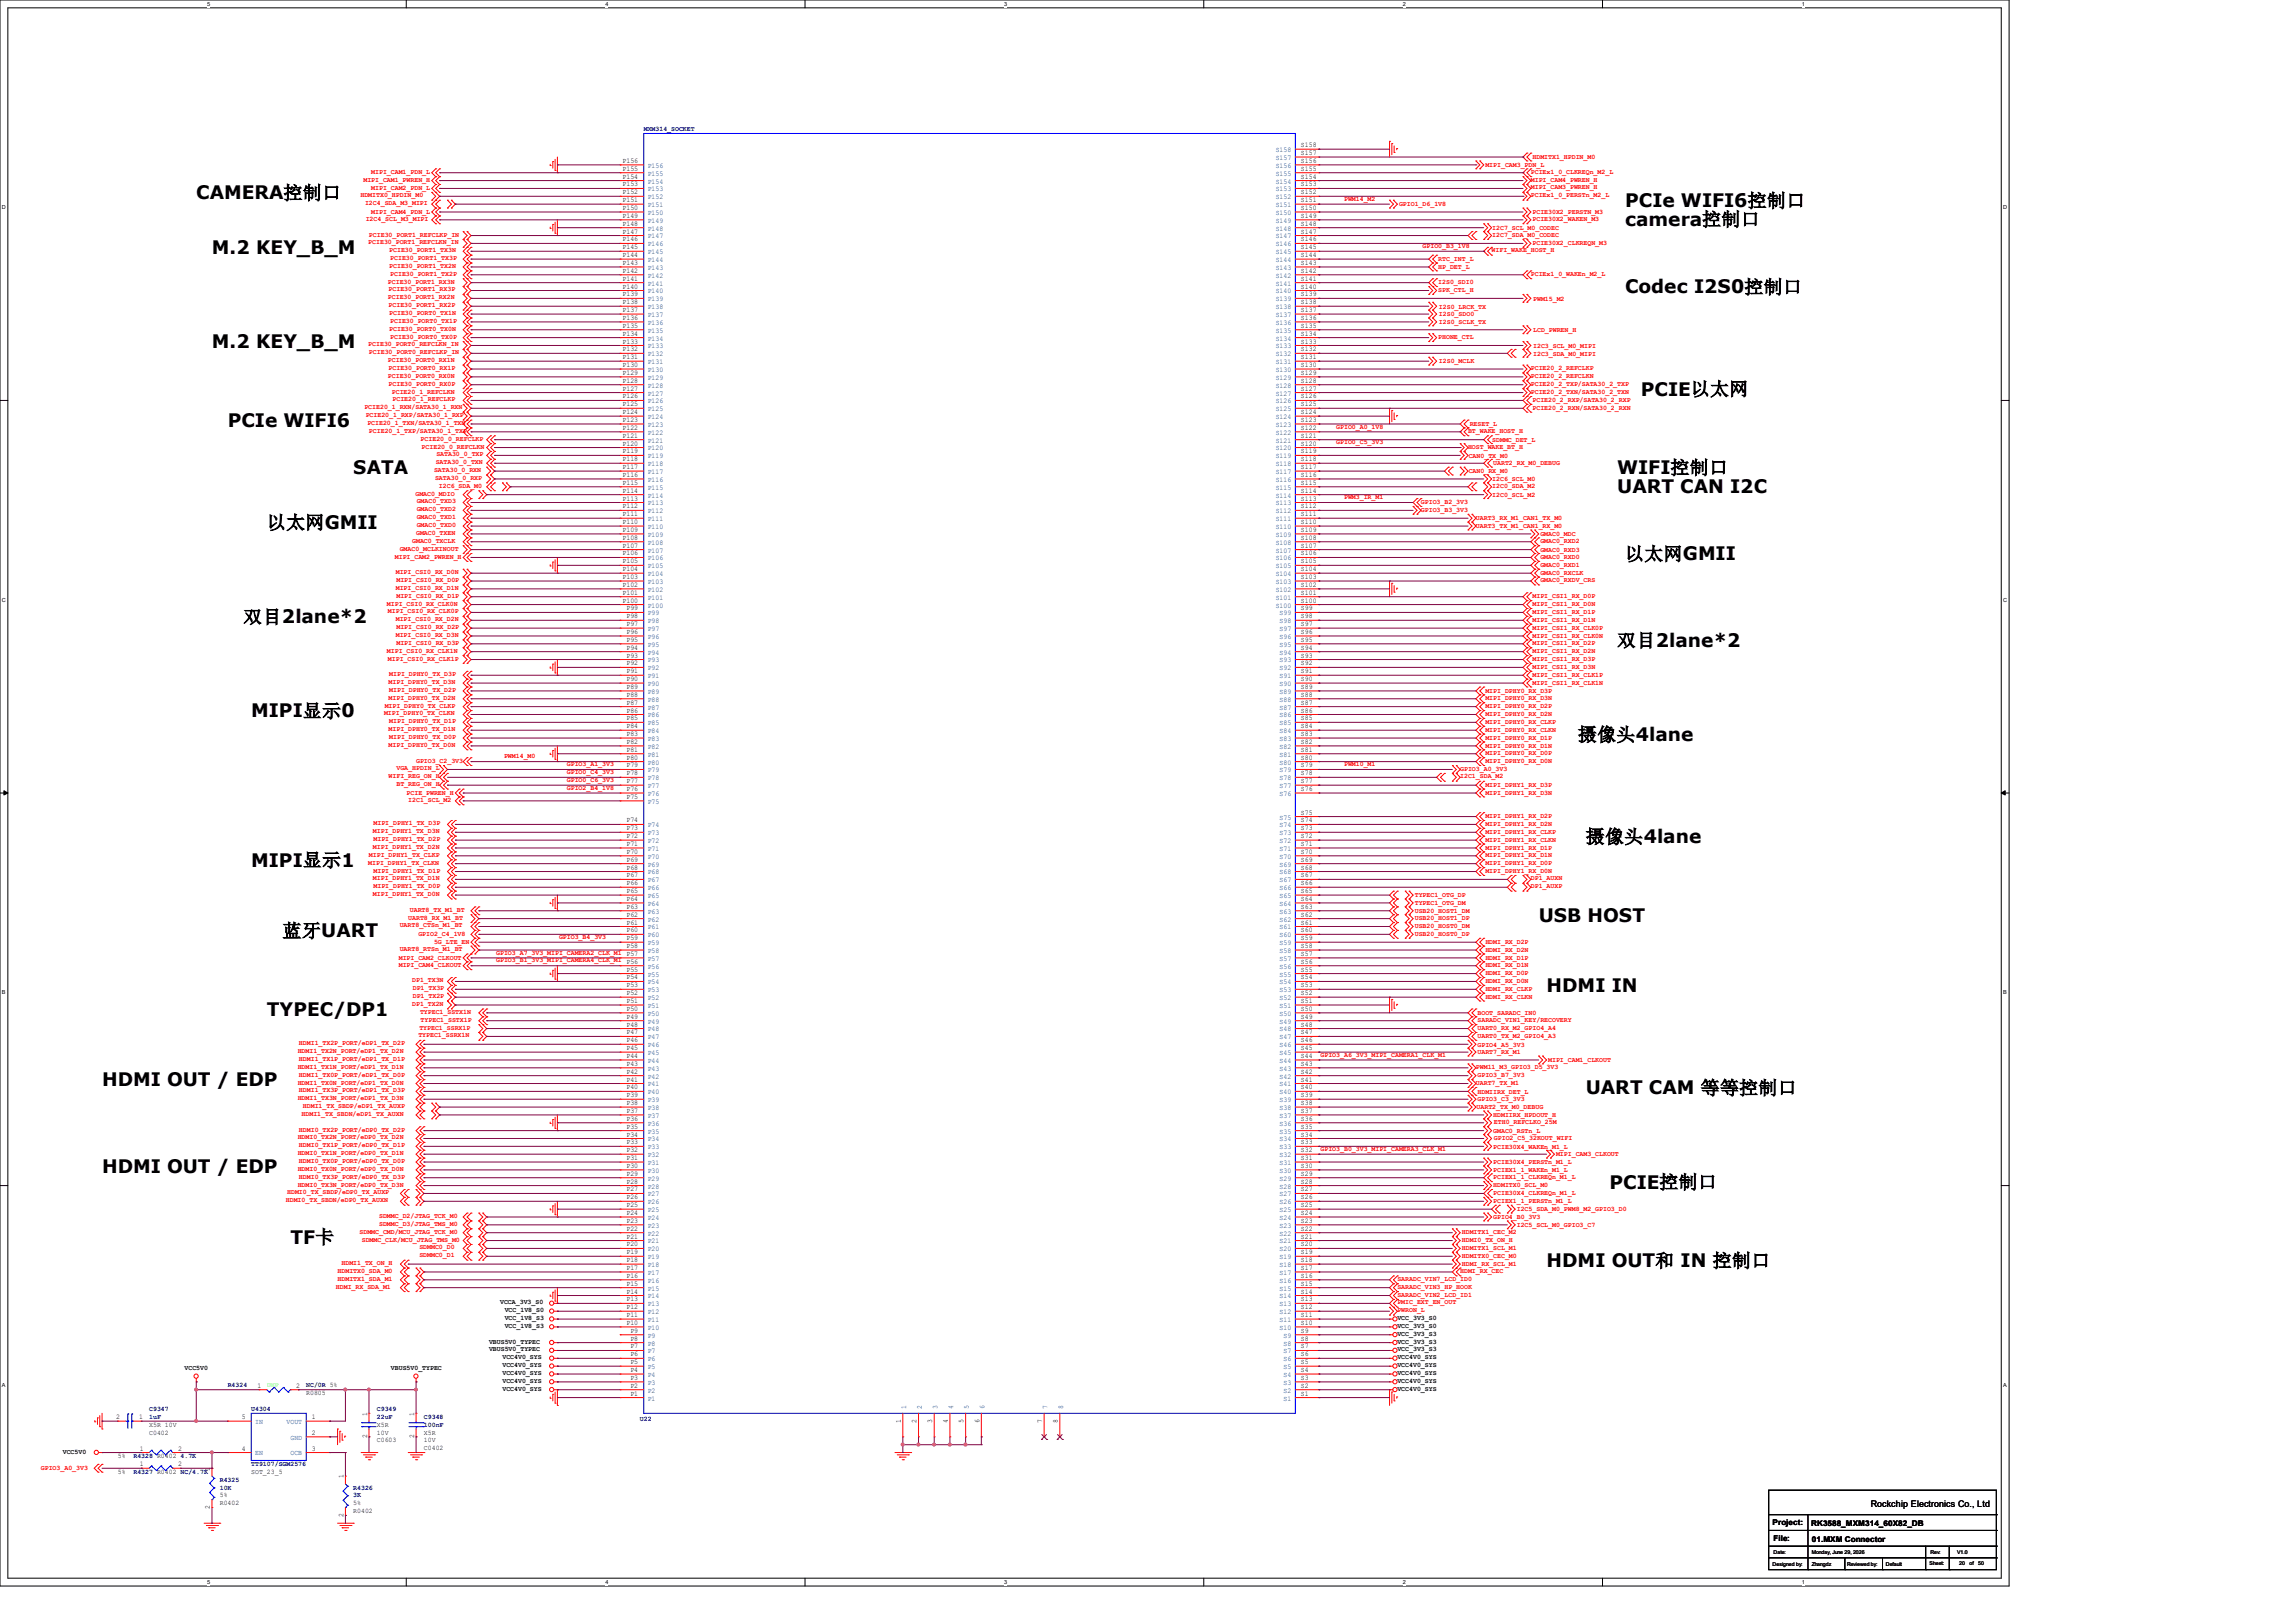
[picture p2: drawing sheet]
<svg xmlns="http://www.w3.org/2000/svg" width="297mm" height="210mm" viewBox="0 0 297 210" stroke-linecap="round" stroke-linejoin="round" font-family="sans-serif">
<defs><g id="words">
<g font-size="2.4">
<text x="25.4" y="25.8">CAMERA控制口</text>
<text x="210.3" y="26.8">PCIe WIFI6控制口</text>
<text x="210.3" y="29.2">camera控制口</text>
<text x="27.4" y="32.9">M.2 KEY_B_M</text>
<text x="210.3" y="38">Codec I2S0控制口</text>
<text x="27.4" y="45.1">M.2 KEY_B_M</text>
<text x="212.3" y="51.2">PCIE以太网</text>
<text x="29.5" y="55.2">PCIe WIFI6</text>
<text x="45.7" y="61.3">SATA</text>
<text x="209.3" y="61.3">WIFI控制口</text>
<text x="209.3" y="63.8">UART CAN I2C</text>
<text x="34.5" y="68.5">以太网GMII</text>
<text x="210.3" y="72.5">以太网GMII</text>
<text x="31.5" y="80.6">双目2lane*2</text>
<text x="209.3" y="83.7">双目2lane*2</text>
<text x="32.5" y="92.8">MIPI显示0</text>
<text x="204.2" y="95.9">摄像头4lane</text>
<text x="32.5" y="112.1">MIPI显示1</text>
<text x="205.2" y="109.1">摄像头4lane</text>
<text x="199.1" y="119.3">USB HOST</text>
<text x="36.6" y="121.3">蓝牙UART</text>
<text x="34.5" y="131.4">TYPEC/DP1</text>
<text x="200.2" y="128.4">HDMI IN</text>
<text x="13.2" y="140.6">HDMI OUT / EDP</text>
<text x="205.2" y="141.6">UART CAM 等等控制口</text>
<text x="13.2" y="151.8">HDMI OUT / EDP</text>
<text x="208.3" y="153.8">PCIE控制口</text>
<text x="37.6" y="160.9">TF卡</text>
<text x="200.2" y="164">HDMI OUT和 IN 控制口</text>
</g>
<text font-size="1.2" x="242.1" y="194.9">Rockchip Electronics Co., Ltd</text>
<g font-size="1">
<text x="229.4" y="197.4">Project:</text>
<text x="234.4" y="197.5">RK3588_MXM314_60X82_DB</text>
<text x="229.5" y="199.4">File:</text>
<text x="234.5" y="199.5">01.MXM Connector</text>
</g>
<g font-size=".9" fill="#000080">
<text x="83.3" y="17">MXM314_SOCKET</text>
<text x="29.5" y="179.5">R4324</text>
<text x="39.6" y="179.5">NC/0R 5%</text>
<text x="19.3" y="182.6">C9347</text>
<text x="19.3" y="183.6">1uF</text>
<text x="32.5" y="182.6">U4304</text>
<text x="48.8" y="182.6">C9349</text>
<text x="48.8" y="183.6">22uF</text>
<text x="54.9" y="183.6">C9348</text>
<text x="54.9" y="184.6">100nF</text>
<text x="82.8" y="183.8">U22</text>
<text x="17.3" y="188.7">R4328 R0402</text>
<text x="17.3" y="190.7">R4327 R0402 NC/4.7K</text>
<text x="23.4" y="188.7">4.7K</text>
<text x="28.4" y="191.7">R4325</text>
<text x="32.5" y="189.7">TT9107/SGM2576</text>
<text x="28.4" y="192.7">10K</text>
<text x="45.7" y="192.7">R4326</text>
<text x="45.7" y="193.8">3K</text>
</g>
<g font-size=".9" fill="#f00">
<text x="47" y="23.6">MIPI_CAM1_PWREN_H</text>
<text x="48" y="22.6">MIPI_CAM1_PDN_L</text>
<text x="192.2" y="21.5">MIPI_CAM3_PDN_L</text>
<text x="198.1" y="22.5">PCIEx1_0_CLKREQn_M2_L</text>
<text x="198.1" y="23.5">MIPI_CAM4_PWREN_H</text>
<text x="198.3" y="20.5">HDMITX1_HPDIN_M0</text>
<text x="46.7" y="25.5">HDMITX0_HPDIN_M0</text>
<text x="47.2" y="26.5">I2C4_SDA_M3_MIPI</text>
<text x="47.3" y="28.6">I2C4_SCL_M3_MIPI</text>
<text x="48" y="24.6">MIPI_CAM2_PDN_L</text>
<text x="48" y="27.6">MIPI_CAM4_PDN_L</text>
<text x="173.9" y="26">PWM14_M2</text>
<text x="181.1" y="26.6">GPIO1_D6_1V8</text>
<text x="193.1" y="29.8">I2C7_SCL_M0_CODEC</text>
<text x="198.1" y="25.5">PCIEx1_0_PERSTn_M2_L</text>
<text x="198.1" y="24.5">MIPI_CAM3_PWREN_H</text>
<text x="198.3" y="27.6">PCIE30X2_PERSTN_M3</text>
<text x="198.3" y="28.7">PCIE30X2_WAKEN_M3</text>
<text x="47.7" y="31.6">PCIE30_PORT1_REFCLKN_IN</text>
<text x="47.8" y="30.6">PCIE30_PORT1_REFCLKP_IN</text>
<text x="50.4" y="34.7">PCIE30_PORT1_TX2N</text>
<text x="50.4" y="32.6">PCIE30_PORT1_TX3N</text>
<text x="50.5" y="35.7">PCIE30_PORT1_TX2P</text>
<text x="50.5" y="33.7">PCIE30_PORT1_TX3P</text>
<text x="184.1" y="32.1">GPIO0_B3_1V8</text>
<text x="186.1" y="33.7">RTC_INT_L</text>
<text x="186.1" y="34.8">HP_DET_L</text>
<text x="193" y="32.6">WIFI_WAKE_HOST_H</text>
<text x="193.1" y="30.7">I2C7_SDA_M0_CODEC</text>
<text x="198.1" y="35.7">PCIEx1_0_WAKEn_M2_L</text>
<text x="198.3" y="31.7">PCIE30X2_CLKREQN_M3</text>
<text x="50.2" y="36.7">PCIE30_PORT1_RX3N</text>
<text x="50.2" y="38.7">PCIE30_PORT1_RX2N</text>
<text x="50.3" y="37.7">PCIE30_PORT1_RX3P</text>
<text x="50.3" y="39.8">PCIE30_PORT1_RX2P</text>
<text x="50.4" y="40.8">PCIE30_PORT0_TX1N</text>
<text x="50.5" y="41.8">PCIE30_PORT0_TX1P</text>
<text x="186.1" y="36.8">I2S0_SDI0</text>
<text x="186.1" y="37.8">SPK_CTL_H</text>
<text x="186.2" y="39.9">I2S0_LRCK_TX</text>
<text x="186.2" y="40.9">I2S0_SDO0</text>
<text x="186.2" y="41.9">I2S0_SCLK_TX</text>
<text x="198.4" y="38.9">PWM15_M2</text>
<text x="47.7" y="44.8">PCIE30_PORT0_REFCLKN_IN</text>
<text x="47.8" y="45.8">PCIE30_PORT0_REFCLKP_IN</text>
<text x="50.2" y="46.9">PCIE30_PORT0_RX1N</text>
<text x="50.3" y="47.9">PCIE30_PORT0_RX1P</text>
<text x="50.4" y="42.8">PCIE30_PORT0_TX0N</text>
<text x="50.5" y="43.8">PCIE30_PORT0_TX0P</text>
<text x="186.1" y="43.9">PHONE_CTL</text>
<text x="186.2" y="47">I2S0_MCLK</text>
<text x="198.1" y="47.9">PCIE20_2_REFCLKP</text>
<text x="198.4" y="43">LCD_PWREN_H</text>
<text x="198.4" y="45">I2C3_SCL_M0_MIPI</text>
<text x="198.4" y="46">I2C3_SDA_M0_MIPI</text>
<text x="47.2" y="53">PCIE20_1_RXN/SATA30_1_RXN</text>
<text x="47.3" y="54">PCIE20_1_RXP/SATA30_1_RXP</text>
<text x="50.2" y="48.9">PCIE30_PORT0_RX0N</text>
<text x="50.3" y="49.9">PCIE30_PORT0_RX0P</text>
<text x="50.7" y="50.9">PCIE20_1_REFCLKN</text>
<text x="50.8" y="51.9">PCIE20_1_REFCLKP</text>
<text x="198.1" y="49.9">PCIE20_2_TXP/SATA30_2_TXP</text>
<text x="198.1" y="50.9">PCIE20_2_TXN/SATA30_2_TXN</text>
<text x="198.1" y="48.9">PCIE20_2_REFCLKN</text>
<text x="198.3" y="52">PCIE20_2_RXP/SATA30_2_RXP</text>
<text x="198.3" y="53">PCIE20_2_RXN/SATA30_2_RXN</text>
<text x="47.5" y="55">PCIE20_1_TXN/SATA30_1_TXN</text>
<text x="47.8" y="56">PCIE20_1_TXP/SATA30_1_TXP</text>
<text x="54.4" y="57">PCIE20_0_REFCLKP</text>
<text x="54.6" y="58">PCIE20_0_REFCLKN</text>
<text x="56.5" y="59.1">SATA30_0_TXP</text>
<text x="172.9" y="55.5">GPIO0_A0_1V8</text>
<text x="172.9" y="57.5">GPIO0_C5_3V3</text>
<text x="190" y="56">BT_WAKE_HOST_H</text>
<text x="190" y="58">HOST_WAKE_BT_H</text>
<text x="190.1" y="59.2">CAN0_TX_M0</text>
<text x="190.2" y="55.1">RESET_L</text>
<text x="193.1" y="57.2">SDMMC_DET_L</text>
<text x="53.8" y="64.1">GMAC0_MDIO</text>
<text x="53.9" y="65.2">GMAC0_TXD3</text>
<text x="56.2" y="61.1">SATA30_0_RXN</text>
<text x="56.3" y="62.1">SATA30_0_RXP</text>
<text x="56.4" y="60.1">SATA30_0_TXN</text>
<text x="56.8" y="63.1">I2C6_SDA_M0</text>
<text x="173.9" y="64.6">PWM3_IR_M1</text>
<text x="183.9" y="65.2">GPIO3_B2_3V3</text>
<text x="190.1" y="61.2">CAN0_RX_M0</text>
<text x="193.1" y="63.2">I2C0_SDA_M2</text>
<text x="193.1" y="64.3">I2C0_SCL_M2</text>
<text x="193.1" y="62.3">I2C6_SCL_M0</text>
<text x="193.3" y="60.2">UART2_RX_M0_DEBUG</text>
<text x="51.7" y="71.2">GMAC0_MCLKINOUT</text>
<text x="53.3" y="70.2">GMAC0_TXCLK</text>
<text x="53.8" y="69.2">GMAC0_TXEN</text>
<text x="53.9" y="66.2">GMAC0_TXD2</text>
<text x="53.9" y="67.2">GMAC0_TXD1</text>
<text x="53.9" y="68.2">GMAC0_TXD0</text>
<text x="183.9" y="66.3">GPIO3_B3_3V3</text>
<text x="191" y="67.3">UART3_RX_M1_CAN1_TX_M0</text>
<text x="191" y="68.3">UART3_TX_M1_CAN1_RX_M0</text>
<text x="199.3" y="71.4">GMAC0_RXD3</text>
<text x="199.3" y="70.3">GMAC0_RXD2</text>
<text x="199.3" y="69.4">GMAC0_MDC</text>
<text x="51.1" y="72.3">MIPI_CAM2_PWREN_H</text>
<text x="51.2" y="76.3">MIPI_CSI0_RX_D1N</text>
<text x="51.2" y="74.3">MIPI_CSI0_RX_D0N</text>
<text x="51.3" y="77.3">MIPI_CSI0_RX_D1P</text>
<text x="51.3" y="75.3">MIPI_CSI0_RX_D0P</text>
<text x="198.3" y="77.4">MIPI_CSI1_RX_D0P</text>
<text x="199.3" y="74.4">GMAC0_RXCLK</text>
<text x="199.3" y="75.3">GMAC0_RXDV_CRS</text>
<text x="199.3" y="73.4">GMAC0_RXD1</text>
<text x="199.3" y="72.3">GMAC0_RXD0</text>
<text x="50.1" y="78.4">MIPI_CSI0_RX_CLK0N</text>
<text x="50.2" y="79.4">MIPI_CSI0_RX_CLK0P</text>
<text x="51.2" y="82.4">MIPI_CSI0_RX_D3N</text>
<text x="51.2" y="80.4">MIPI_CSI0_RX_D2N</text>
<text x="51.3" y="83.4">MIPI_CSI0_RX_D3P</text>
<text x="51.3" y="81.4">MIPI_CSI0_RX_D2P</text>
<text x="198.3" y="78.4">MIPI_CSI1_RX_D0N</text>
<text x="198.3" y="81.5">MIPI_CSI1_RX_CLK0P</text>
<text x="198.3" y="82.5">MIPI_CSI1_RX_CLK0N</text>
<text x="198.3" y="83.5">MIPI_CSI1_RX_D2P</text>
<text x="198.3" y="80.5">MIPI_CSI1_RX_D1N</text>
<text x="198.3" y="79.5">MIPI_CSI1_RX_D1P</text>
<text x="50.1" y="84.5">MIPI_CSI0_RX_CLK1N</text>
<text x="50.2" y="85.5">MIPI_CSI0_RX_CLK1P</text>
<text x="50.3" y="88.5">MIPI_DPHY0_TX_D3N</text>
<text x="50.4" y="87.5">MIPI_DPHY0_TX_D3P</text>
<text x="50.4" y="89.5">MIPI_DPHY0_TX_D2P</text>
<text x="192.2" y="89.6">MIPI_DPHY0_RX_D3P</text>
<text x="198.3" y="84.5">MIPI_CSI1_RX_D2N</text>
<text x="198.3" y="88.6">MIPI_CSI1_RX_CLK1N</text>
<text x="198.3" y="87.6">MIPI_CSI1_RX_CLK1P</text>
<text x="198.3" y="86.6">MIPI_CSI1_RX_D3N</text>
<text x="198.3" y="85.6">MIPI_CSI1_RX_D3P</text>
<text x="49.7" y="92.6">MIPI_DPHY0_TX_CLKN</text>
<text x="49.8" y="91.6">MIPI_DPHY0_TX_CLKP</text>
<text x="50.3" y="94.6">MIPI_DPHY0_TX_D1N</text>
<text x="50.3" y="90.6">MIPI_DPHY0_TX_D2N</text>
<text x="50.4" y="95.6">MIPI_DPHY0_TX_D0P</text>
<text x="50.4" y="93.6">MIPI_DPHY0_TX_D1P</text>
<text x="192.2" y="94.7">MIPI_DPHY0_RX_CLKN</text>
<text x="192.2" y="93.7">MIPI_DPHY0_RX_CLKP</text>
<text x="192.2" y="92.7">MIPI_DPHY0_RX_D2N</text>
<text x="192.2" y="91.7">MIPI_DPHY0_RX_D2P</text>
<text x="192.2" y="95.7">MIPI_DPHY0_RX_D1P</text>
<text x="192.2" y="90.6">MIPI_DPHY0_RX_D3N</text>
<text x="50.3" y="96.6">MIPI_DPHY0_TX_D0N</text>
<text x="50.3" y="100.7">WIFI_REG_ON_H</text>
<text x="51.3" y="101.7">BT_REG_ON_H</text>
<text x="51.3" y="99.7">VGA_HPDIN_L</text>
<text x="53.8" y="98.7">GPIO3_C2_3V3</text>
<text x="65.2" y="98.1">PWM14_M0</text>
<text x="73.4" y="100.2">GPIO0_C4_3V3</text>
<text x="73.4" y="101.2">GPIO0_C6_3V3</text>
<text x="73.4" y="99.1">GPIO3_A1_3V3</text>
<text x="173.9" y="99.1">PWM10_M1</text>
<text x="189" y="100.7">I2C1_SDA_M2</text>
<text x="189" y="99.8">GPIO3_A0_3V3</text>
<text x="192.2" y="98.8">MIPI_DPHY0_RX_D0N</text>
<text x="192.2" y="97.7">MIPI_DPHY0_RX_D0P</text>
<text x="192.2" y="96.7">MIPI_DPHY0_RX_D1N</text>
<text x="192.2" y="101.8">MIPI_DPHY1_RX_D3P</text>
<text x="48.3" y="107.8">MIPI_DPHY1_TX_D3N</text>
<text x="48.3" y="106.8">MIPI_DPHY1_TX_D3P</text>
<text x="52.6" y="102.8">PCIE_PWREN_H</text>
<text x="52.8" y="103.8">I2C1_SCL_M2</text>
<text x="73.4" y="102.2">GPIO2_B4_1V8</text>
<text x="192.2" y="107.9">MIPI_DPHY1_RX_CLKP</text>
<text x="192.2" y="102.8">MIPI_DPHY1_RX_D3N</text>
<text x="192.2" y="106.9">MIPI_DPHY1_RX_D2N</text>
<text x="192.2" y="105.9">MIPI_DPHY1_RX_D2P</text>
<text x="47.7" y="111.9">MIPI_DPHY1_TX_CLKN</text>
<text x="47.8" y="110.9">MIPI_DPHY1_TX_CLKP</text>
<text x="48.3" y="113.9">MIPI_DPHY1_TX_D1N</text>
<text x="48.3" y="109.9">MIPI_DPHY1_TX_D2N</text>
<text x="48.3" y="112.9">MIPI_DPHY1_TX_D1P</text>
<text x="48.3" y="108.8">MIPI_DPHY1_TX_D2P</text>
<text x="192.2" y="108.9">MIPI_DPHY1_RX_CLKN</text>
<text x="192.2" y="111">MIPI_DPHY1_RX_D1N</text>
<text x="192.2" y="109.9">MIPI_DPHY1_RX_D1P</text>
<text x="192.2" y="113">MIPI_DPHY1_RX_D0N</text>
<text x="192.2" y="112">MIPI_DPHY1_RX_D0P</text>
<text x="198.1" y="113.9">DP1_AUXN</text>
<text x="48.3" y="116">MIPI_DPHY1_TX_D0N</text>
<text x="48.3" y="114.9">MIPI_DPHY1_TX_D0P</text>
<text x="52.8" y="119">UART8_RX_M1_BT</text>
<text x="53" y="118">UART8_TX_M1_BT</text>
<text x="183.1" y="118.2">USB20_HOST1_DM</text>
<text x="183.1" y="119">USB20_HOST1_DP</text>
<text x="183.1" y="117.1">TYPEC1_OTG_DM</text>
<text x="183.1" y="116">TYPEC1_OTG_DP</text>
<text x="198.1" y="114.9">DP1_AUXP</text>
<text x="51.6" y="124.2">MIPI_CAM2_CLKOUT</text>
<text x="51.6" y="125.2">MIPI_CAM4_CLKOUT</text>
<text x="51.7" y="123.1">UART8_RTSn_M1_BT</text>
<text x="51.7" y="120">UART8_CTSn_M1_BT</text>
<text x="54.1" y="121.1">GPIO2_C4_1V8</text>
<text x="56.2" y="122.1">5G_LTE_EN</text>
<text x="64.2" y="123.5">GPIO3_A7_3V3_MIPI_CAMERA2_CLK_M1 P57</text>
<text x="64.2" y="124.5">GPIO3_B1_3V3_MIPI_CAMERA4_CLK_M1 P56</text>
<text x="72.3" y="121.5">GPIO3_B4_3V3</text>
<text x="183.1" y="120.1">USB20_HOST0_DM</text>
<text x="183.1" y="121.1">USB20_HOST0_DP</text>
<text x="192.2" y="124.2">HDMI_RX_D1P</text>
<text x="192.2" y="125.2">HDMI_RX_D1N</text>
<text x="192.2" y="122.1">HDMI_RX_D2P</text>
<text x="192.2" y="123.1">HDMI_RX_D2N</text>
<text x="53.3" y="127.1">DP1_TX3N</text>
<text x="53.3" y="130.2">DP1_TX2N</text>
<text x="53.4" y="129.2">DP1_TX2P</text>
<text x="53.4" y="128.1">DP1_TX3P</text>
<text x="54.4" y="131.2">TYPEC1_SSTX1N</text>
<text x="191.2" y="131.3">BOOT_SARADC_IN0</text>
<text x="192.2" y="126.2">HDMI_RX_D0P</text>
<text x="192.2" y="127.2">HDMI_RX_D0N</text>
<text x="192.2" y="128.2">HDMI_RX_CLKP</text>
<text x="192.2" y="129.2">HDMI_RX_CLKN</text>
<text x="38.5" y="136.3">HDMI1_TX2N_PORT/eDP1_TX_D2N</text>
<text x="38.7" y="135.3">HDMI1_TX2P_PORT/eDP1_TX_D2P</text>
<text x="38.7" y="137.3">HDMI1_TX1P_PORT/eDP1_TX_D1P</text>
<text x="54.1" y="134.2">TYPEC1_SSRX1N</text>
<text x="54.3" y="133.2">TYPEC1_SSRX1P</text>
<text x="54.4" y="132.2">TYPEC1_SSTX1P</text>
<text x="170.9" y="136.7">GPIO3_A6_3V3_MIPI_CAMERA1_CLK_M1</text>
<text x="191.2" y="134.3">UART0_TX_M2_GPIO4_A3</text>
<text x="191.2" y="133.3">UART0_RX_M2_GPIO4_A4</text>
<text x="191.2" y="135.4">GPIO4_A5_3V3</text>
<text x="191.2" y="132.3">SARADC_VIN1_KEY/RECOVERY</text>
<text x="191.2" y="136.4">UART7_RX_M1</text>
<text x="200.4" y="137.4">MIPI_CAM1_CLKOUT</text>
<text x="38.5" y="138.3">HDMI1_TX1N_PORT/eDP1_TX_D1N</text>
<text x="38.5" y="140.3">HDMI1_TX0N_PORT/eDP1_TX_D0N</text>
<text x="38.5" y="142.4">HDMI1_TX3N_PORT/eDP1_TX_D3N</text>
<text x="38.7" y="139.3">HDMI1_TX0P_PORT/eDP1_TX_D0P</text>
<text x="38.7" y="141.4">HDMI1_TX3P_PORT/eDP1_TX_D3P</text>
<text x="39.2" y="143.4">HDMI1_TX_SBDP/eDP1_TX_AUXP</text>
<text x="191" y="140.4">UART7_TX_M1</text>
<text x="191" y="138.3">PWM11_M3_GPIO3_D5_3V3</text>
<text x="191.1" y="143.6">UART2_TX_M0_DEBUG</text>
<text x="191.2" y="141.5">HDMIIRX_DET_L</text>
<text x="191.2" y="142.5">GPIO3_C3_3V3</text>
<text x="191.2" y="139.4">GPIO3_B7_3V3</text>
<text x="38.5" y="149.5">HDMI0_TX1N_PORT/eDP0_TX_D1N</text>
<text x="38.5" y="147.4">HDMI0_TX2N_PORT/eDP0_TX_D2N</text>
<text x="38.7" y="148.5">HDMI0_TX1P_PORT/eDP0_TX_D1P</text>
<text x="38.7" y="146.4">HDMI0_TX2P_PORT/eDP0_TX_D2P</text>
<text x="39" y="144.4">HDMI1_TX_SBDN/eDP1_TX_AUXN</text>
<text x="170.9" y="148.9">GPIO3_B0_3V3_MIPI_CAMERA3_CLK_M1</text>
<text x="193.3" y="146.6">GMAC0_RSTn_L</text>
<text x="193.3" y="148.6">PCIE30X4_WAKEn_M1_L</text>
<text x="193.3" y="144.5">HDMIIRX_HPDOUT_H</text>
<text x="193.3" y="145.5">ETH0_REFCLKO_25M</text>
<text x="193.3" y="147.5">GPIO2_C5_32KOUT_WIFI</text>
<text x="201.4" y="149.6">MIPI_CAM3_CLKOUT</text>
<text x="37" y="155.6">HDMI0_TX_SBDN/eDP0_TX_AUXN</text>
<text x="37.2" y="154.6">HDMI0_TX_SBDP/eDP0_TX_AUXP</text>
<text x="38.5" y="151.5">HDMI0_TX0N_PORT/eDP0_TX_D0N</text>
<text x="38.5" y="153.5">HDMI0_TX3N_PORT/eDP0_TX_D3N</text>
<text x="38.7" y="150.5">HDMI0_TX0P_PORT/eDP0_TX_D0P</text>
<text x="38.7" y="152.5">HDMI0_TX3P_PORT/eDP0_TX_D3P</text>
<text x="193.3" y="153.6">HDMITX0_SCL_M0</text>
<text x="193.3" y="150.7">PCIE30X4_PERSTn_M1_L</text>
<text x="193.3" y="151.6">PCIEX1_1_WAKEn_M1_L</text>
<text x="193.3" y="155.7">PCIEX1_1_PERSTn_M1_L</text>
<text x="193.3" y="152.6">PCIEX1_1_CLKREQn_M1_L</text>
<text x="193.3" y="154.6">PCIE30X4_CLKREQn_M1_L</text>
<text x="46.5" y="159.6">SDMMC_CMD/MCU_JTAG_TCK_M0</text>
<text x="46.8" y="160.7">SDMMC_CLK/MCU_JTAG_TMS_M0</text>
<text x="49.1" y="157.6">SDMMC_D2/JTAG_TCK_M0</text>
<text x="49.1" y="158.6">SDMMC_D3/JTAG_TMS_M0</text>
<text x="54.3" y="161.7">SDMMC0_D0</text>
<text x="189.2" y="160.7">HDMI0_TX_ON_H</text>
<text x="189.2" y="161.8">HDMITX1_SCL_M1</text>
<text x="189.2" y="159.7">HDMITX1_CEC_M2</text>
<text x="193.3" y="157.7">GPIO4_B0_3V3</text>
<text x="196.3" y="158.7">I2C5_SCL_M0_GPIO3_C7</text>
<text x="196.3" y="156.7">I2C5_SDA_M0_PWM8_M2_GPIO3_D0</text>
<text x="43.5" y="166.8">HDMI_RX_SDA_M1</text>
<text x="43.7" y="164.7">HDMITX0_SDA_M0</text>
<text x="43.7" y="165.7">HDMITX1_SDA_M1</text>
<text x="44.2" y="163.7">HDMI1_TX_ON_H</text>
<text x="54.3" y="162.7">SDMMC0_D1</text>
<text x="180.8" y="166.8">SARADC_VIN3_HP_HOOK</text>
<text x="180.8" y="167.8">SARADC_VIN2_LCD_ID1</text>
<text x="180.8" y="165.7">SARADC_VIN7_LCD_ID0</text>
<text x="189" y="164.7">HDMI_RX_CEC</text>
<text x="189.2" y="162.8">HDMITX0_CEC_M0</text>
<text x="189.2" y="163.8">HDMI_RX_SCL_M1</text>
<text x="180.8" y="168.8">PMIC_EXT_EN_OUT</text>
<text x="180.8" y="169.8">PWRON_L</text>
<text x="5.3" y="190.2">GPIO3_A0_3V3</text>
</g>
<g font-size=".9">
<text x="80.6" y="23.1">P154</text>
<text x="80.6" y="22.1">P155</text>
<text x="80.6" y="21.1">P156</text>
<text x="168.4" y="23.1">S154</text>
<text x="168.4" y="22.1">S155</text>
<text x="168.4" y="21.1">S156</text>
<text x="168.4" y="20.1">S157</text>
<text x="168.4" y="19">S158</text>
<text x="80.6" y="29.2">P148</text>
<text x="80.6" y="28.2">P149</text>
<text x="80.6" y="27.2">P150</text>
<text x="80.6" y="26.2">P151</text>
<text x="80.6" y="25.1">P152</text>
<text x="80.6" y="24.1">P153</text>
<text x="168.4" y="29.2">S148</text>
<text x="168.4" y="28.2">S149</text>
<text x="168.4" y="27.2">S150</text>
<text x="168.4" y="26.2">S151</text>
<text x="168.4" y="25.1">S152</text>
<text x="168.4" y="24.1">S153</text>
<text x="80.6" y="35.3">P142</text>
<text x="80.6" y="34.3">P143</text>
<text x="80.6" y="33.3">P144</text>
<text x="80.6" y="32.3">P145</text>
<text x="80.6" y="31.2">P146</text>
<text x="80.6" y="30.2">P147</text>
<text x="168.4" y="35.3">S142</text>
<text x="168.4" y="34.3">S143</text>
<text x="168.4" y="33.3">S144</text>
<text x="168.4" y="32.3">S145</text>
<text x="168.4" y="31.2">S146</text>
<text x="168.4" y="30.2">S147</text>
<text x="80.6" y="41.4">P136</text>
<text x="80.6" y="40.4">P137</text>
<text x="80.6" y="39.4">P138</text>
<text x="80.6" y="38.4">P139</text>
<text x="80.6" y="37.3">P140</text>
<text x="80.6" y="36.3">P141</text>
<text x="168.4" y="41.4">S136</text>
<text x="168.4" y="40.4">S137</text>
<text x="168.4" y="39.4">S138</text>
<text x="168.4" y="38.4">S139</text>
<text x="168.4" y="37.3">S140</text>
<text x="168.4" y="36.3">S141</text>
<text x="80.6" y="47.5">P130</text>
<text x="80.6" y="46.5">P131</text>
<text x="80.6" y="45.5">P132</text>
<text x="80.6" y="44.4">P133</text>
<text x="80.6" y="43.4">P134</text>
<text x="80.6" y="42.4">P135</text>
<text x="168.4" y="47.5">S130</text>
<text x="168.4" y="46.5">S131</text>
<text x="168.4" y="45.5">S132</text>
<text x="168.4" y="44.4">S133</text>
<text x="168.4" y="43.4">S134</text>
<text x="168.4" y="42.4">S135</text>
<text x="80.6" y="53.6">P124</text>
<text x="80.6" y="52.6">P125</text>
<text x="80.6" y="51.6">P126</text>
<text x="80.6" y="50.5">P127</text>
<text x="80.6" y="49.5">P128</text>
<text x="80.6" y="48.5">P129</text>
<text x="168.4" y="53.6">S124</text>
<text x="168.4" y="52.6">S125</text>
<text x="168.4" y="51.6">S126</text>
<text x="168.4" y="50.5">S127</text>
<text x="168.4" y="49.5">S128</text>
<text x="168.4" y="48.5">S129</text>
<text x="80.6" y="59.7">P118</text>
<text x="80.6" y="58.7">P119</text>
<text x="80.6" y="57.7">P120</text>
<text x="80.6" y="56.6">P121</text>
<text x="80.6" y="55.6">P122</text>
<text x="80.6" y="54.6">P123</text>
<text x="168.4" y="59.7">S118</text>
<text x="168.4" y="58.7">S119</text>
<text x="168.4" y="57.7">S120</text>
<text x="168.4" y="56.6">S121</text>
<text x="168.4" y="55.6">S122</text>
<text x="168.4" y="54.6">S123</text>
<text x="80.6" y="65.8">P112</text>
<text x="80.6" y="64.8">P113</text>
<text x="80.6" y="63.8">P114</text>
<text x="80.6" y="62.7">P115</text>
<text x="80.6" y="61.7">P116</text>
<text x="80.6" y="60.7">P117</text>
<text x="168.4" y="65.8">S112</text>
<text x="168.4" y="64.8">S113</text>
<text x="168.4" y="63.8">S114</text>
<text x="168.4" y="62.7">S115</text>
<text x="168.4" y="61.7">S116</text>
<text x="168.4" y="60.7">S117</text>
<text x="80.6" y="71.9">P106</text>
<text x="80.6" y="70.9">P107</text>
<text x="80.6" y="69.8">P108</text>
<text x="80.6" y="68.8">P109</text>
<text x="80.6" y="67.8">P110</text>
<text x="80.6" y="66.8">P111</text>
<text x="168.4" y="71.9">S106</text>
<text x="168.4" y="70.9">S107</text>
<text x="168.4" y="69.8">S108</text>
<text x="168.4" y="68.8">S109</text>
<text x="168.4" y="67.8">S110</text>
<text x="168.4" y="66.8">S111</text>
<text x="80.6" y="78">P100</text>
<text x="80.6" y="77">P101</text>
<text x="80.6" y="75.9">P102</text>
<text x="80.6" y="74.9">P103</text>
<text x="80.6" y="73.9">P104</text>
<text x="80.6" y="72.9">P105</text>
<text x="168.4" y="78">S100</text>
<text x="168.4" y="77">S101</text>
<text x="168.4" y="75.9">S102</text>
<text x="168.4" y="74.9">S103</text>
<text x="168.4" y="73.9">S104</text>
<text x="168.4" y="72.9">S105</text>
<text x="81.1" y="83.1">P95</text>
<text x="81.1" y="82">P96</text>
<text x="81.1" y="81">P97</text>
<text x="81.1" y="80">P98</text>
<text x="81.1" y="79">P99</text>
<text x="168.4" y="83.1">S95</text>
<text x="168.4" y="82">S96</text>
<text x="168.4" y="81">S97</text>
<text x="168.4" y="80">S98</text>
<text x="168.4" y="79">S99</text>
<text x="81.1" y="89.2">P89</text>
<text x="81.1" y="88.1">P90</text>
<text x="81.1" y="87.1">P91</text>
<text x="81.1" y="86.1">P92</text>
<text x="81.1" y="85.1">P93</text>
<text x="81.1" y="84.1">P94</text>
<text x="168.4" y="89.2">S89</text>
<text x="168.4" y="88.1">S90</text>
<text x="168.4" y="87.1">S91</text>
<text x="168.4" y="86.1">S92</text>
<text x="168.4" y="85.1">S93</text>
<text x="168.4" y="84.1">S94</text>
<text x="81.1" y="95.2">P83</text>
<text x="81.1" y="94.2">P84</text>
<text x="81.1" y="93.2">P85</text>
<text x="81.1" y="92.2">P86</text>
<text x="81.1" y="91.2">P87</text>
<text x="81.1" y="90.2">P88</text>
<text x="168.4" y="95.2">S83</text>
<text x="168.4" y="94.2">S84</text>
<text x="168.4" y="93.2">S85</text>
<text x="168.4" y="92.2">S86</text>
<text x="168.4" y="91.2">S87</text>
<text x="168.4" y="90.2">S88</text>
<text x="81.1" y="101.3">P77</text>
<text x="81.1" y="100.3">P78</text>
<text x="81.1" y="99.3">P79</text>
<text x="81.1" y="98.3">P80</text>
<text x="81.1" y="97.3">P81</text>
<text x="81.1" y="96.3">P82</text>
<text x="168.4" y="101.3">S77</text>
<text x="168.4" y="100.3">S78</text>
<text x="168.4" y="99.3">S79</text>
<text x="168.4" y="98.3">S80</text>
<text x="168.4" y="97.3">S81</text>
<text x="168.4" y="96.3">S82</text>
<text x="81.1" y="107.4">P73</text>
<text x="81.1" y="106.4">P74</text>
<text x="81.1" y="103.4">P75</text>
<text x="81.1" y="102.4">P76</text>
<text x="168.4" y="107.4">S73</text>
<text x="168.4" y="106.4">S74</text>
<text x="168.4" y="102.4">S76</text>
<text x="168.4" y="105.4">S75</text>
<text x="81.1" y="113.5">P67</text>
<text x="81.1" y="112.5">P68</text>
<text x="81.1" y="111.5">P69</text>
<text x="81.1" y="110.5">P70</text>
<text x="81.1" y="109.5">P71</text>
<text x="81.1" y="108.5">P72</text>
<text x="168.4" y="113.5">S67</text>
<text x="168.4" y="112.5">S68</text>
<text x="168.4" y="111.5">S69</text>
<text x="168.4" y="110.5">S70</text>
<text x="168.4" y="109.5">S71</text>
<text x="168.4" y="108.5">S72</text>
<text x="81.1" y="119.6">P61</text>
<text x="81.1" y="118.6">P62</text>
<text x="81.1" y="117.6">P63</text>
<text x="81.1" y="116.6">P64</text>
<text x="81.1" y="115.6">P65</text>
<text x="81.1" y="114.6">P66</text>
<text x="168.4" y="119.6">S61</text>
<text x="168.4" y="118.6">S62</text>
<text x="168.4" y="117.6">S63</text>
<text x="168.4" y="116.6">S64</text>
<text x="168.4" y="115.6">S65</text>
<text x="168.4" y="114.6">S66</text>
<text x="81.1" y="125.7">P55</text>
<text x="81.1" y="122.7">P58</text>
<text x="81.1" y="121.7">P59</text>
<text x="81.1" y="120.6">P60</text>
<text x="168.4" y="125.7">S55</text>
<text x="168.4" y="124.7">S56</text>
<text x="168.4" y="123.7">S57</text>
<text x="168.4" y="122.7">S58</text>
<text x="168.4" y="121.7">S59</text>
<text x="168.4" y="120.6">S60</text>
<text x="81.1" y="131.8">P49</text>
<text x="81.1" y="130.8">P50</text>
<text x="81.1" y="129.8">P51</text>
<text x="81.1" y="128.8">P52</text>
<text x="81.1" y="127.8">P53</text>
<text x="81.1" y="126.7">P54</text>
<text x="168.4" y="131.8">S49</text>
<text x="168.4" y="130.8">S50</text>
<text x="168.4" y="129.8">S51</text>
<text x="168.4" y="128.8">S52</text>
<text x="168.4" y="127.8">S53</text>
<text x="168.4" y="126.7">S54</text>
<text x="81.1" y="137.9">P43</text>
<text x="81.1" y="136.9">P44</text>
<text x="81.1" y="135.9">P45</text>
<text x="81.1" y="134.9">P46</text>
<text x="81.1" y="133.9">P47</text>
<text x="81.1" y="132.8">P48</text>
<text x="168.4" y="137.9">S43</text>
<text x="168.4" y="136.9">S44</text>
<text x="168.4" y="135.9">S45</text>
<text x="168.4" y="134.9">S46</text>
<text x="168.4" y="133.9">S47</text>
<text x="168.4" y="132.8">S48</text>
<text x="81.1" y="143">P38</text>
<text x="81.1" y="142">P39</text>
<text x="81.1" y="141">P40</text>
<text x="81.1" y="140">P41</text>
<text x="81.1" y="138.9">P42</text>
<text x="168.4" y="143">S38</text>
<text x="168.4" y="142">S39</text>
<text x="168.4" y="141">S40</text>
<text x="168.4" y="140">S41</text>
<text x="168.4" y="138.9">S42</text>
<text x="81.1" y="149.1">P32</text>
<text x="81.1" y="148.1">P33</text>
<text x="81.1" y="147.1">P34</text>
<text x="81.1" y="146">P35</text>
<text x="81.1" y="145">P36</text>
<text x="81.1" y="144">P37</text>
<text x="168.4" y="149.1">S32</text>
<text x="168.4" y="148.1">S33</text>
<text x="168.4" y="147.1">S34</text>
<text x="168.4" y="146">S35</text>
<text x="168.4" y="145">S36</text>
<text x="168.4" y="144">S37</text>
<text x="81.1" y="155.2">P26</text>
<text x="81.1" y="154.2">P27</text>
<text x="81.1" y="153.2">P28</text>
<text x="81.1" y="152.1">P29</text>
<text x="81.1" y="151.1">P30</text>
<text x="81.1" y="150.1">P31</text>
<text x="168.4" y="155.2">S26</text>
<text x="168.4" y="154.2">S27</text>
<text x="168.4" y="153.2">S28</text>
<text x="168.4" y="152.1">S29</text>
<text x="168.4" y="151.1">S30</text>
<text x="168.4" y="150.1">S31</text>
<text x="81.1" y="161.3">P20</text>
<text x="81.1" y="160.3">P21</text>
<text x="81.1" y="159.3">P22</text>
<text x="81.1" y="158.2">P23</text>
<text x="81.1" y="157.2">P24</text>
<text x="81.1" y="156.2">P25</text>
<text x="168.4" y="161.3">S20</text>
<text x="168.4" y="160.3">S21</text>
<text x="168.4" y="159.3">S22</text>
<text x="168.4" y="158.2">S23</text>
<text x="168.4" y="157.2">S24</text>
<text x="168.4" y="156.2">S25</text>
<text x="81.1" y="167.4">P14</text>
<text x="81.1" y="166.4">P15</text>
<text x="81.1" y="165.4">P16</text>
<text x="81.1" y="164.3">P17</text>
<text x="81.1" y="163.3">P18</text>
<text x="81.1" y="162.3">P19</text>
<text x="168.4" y="167.4">S14</text>
<text x="168.4" y="166.4">S15</text>
<text x="168.4" y="165.4">S16</text>
<text x="168.4" y="164.3">S17</text>
<text x="168.4" y="163.3">S18</text>
<text x="168.4" y="162.3">S19</text>
<text x="63.3" y="173.9">VBUS5V0_TYPEC</text>
<text x="64.7" y="168.8">VCCA_3V3_S0</text>
<text x="65.3" y="171.8">VCC_1V8_S3</text>
<text x="65.3" y="170.8">VCC_1V8_S3</text>
<text x="65.3" y="169.8">VCC_1V8_S0</text>
<text x="81.1" y="171.4">P10</text>
<text x="81.1" y="170.4">P11</text>
<text x="81.1" y="169.4">P12</text>
<text x="81.1" y="168.4">P13</text>
<text x="81.6" y="173.5">P8</text>
<text x="81.6" y="172.5">P9</text>
<text x="168.4" y="173.5">S8</text>
<text x="168.4" y="172.5">S9</text>
<text x="168.4" y="171.4">S10</text>
<text x="168.4" y="170.4">S11</text>
<text x="168.4" y="169.4">S12</text>
<text x="168.4" y="168.4">S13</text>
<text x="180.8" y="170.8">VCC_3V3_S0</text>
<text x="180.8" y="173.9">VCC_3V3_S3</text>
<text x="180.8" y="171.8">VCC_3V3_S0</text>
<text x="180.8" y="172.8">VCC_3V3_S3</text>
<text x="23.9" y="177.3">VCC5V0</text>
<text x="33.3" y="179.6">1</text>
<text x="38.3" y="179.6">2</text>
<text x="50.6" y="177.3">VBUS5V0_TYPEC</text>
<text x="63.3" y="174.9">VBUS5V0_TYPEC</text>
<text x="65" y="180">VCC4V0_SYS</text>
<text x="65" y="178.9">VCC4V0_SYS</text>
<text x="65" y="177.9">VCC4V0_SYS</text>
<text x="65" y="175.9">VCC4V0_SYS</text>
<text x="65" y="176.9">VCC4V0_SYS</text>
<text x="81.6" y="179.6">P2</text>
<text x="81.6" y="178.6">P3</text>
<text x="81.6" y="177.5">P4</text>
<text x="81.6" y="176.5">P5</text>
<text x="81.6" y="175.5">P6</text>
<text x="81.6" y="174.5">P7</text>
<text x="168.4" y="179.6">S2</text>
<text x="168.4" y="178.6">S3</text>
<text x="168.4" y="177.5">S4</text>
<text x="168.4" y="176.5">S5</text>
<text x="168.4" y="175.5">S6</text>
<text x="168.4" y="174.5">S7</text>
<text x="180.8" y="176.9">VCC4V0_SYS</text>
<text x="180.8" y="180">VCC4V0_SYS</text>
<text x="180.8" y="178.9">VCC4V0_SYS</text>
<text x="180.8" y="177.9">VCC4V0_SYS</text>
<text x="180.8" y="174.9">VCC_3V3_S3</text>
<text x="180.8" y="175.9">VCC4V0_SYS</text>
<text x="15" y="183.6">2</text>
<text x="18" y="183.6">1</text>
<text x="19.3" y="185.6">C0402</text>
<text x="19.3" y="184.6">X5R 10V</text>
<text x="31.3" y="183.6">5</text>
<text x="39.6" y="180.6">R0805</text>
<text x="40.3" y="185.7">2</text>
<text x="40.3" y="183.6">1</text>
<text x="47.5" y="183.2" transform="rotate(-90 47.5 183.2)">1</text>
<text x="48.8" y="184.6">X5R</text>
<text x="48.8" y="185.6">10V</text>
<text x="53.6" y="183.2" transform="rotate(-90 53.6 183.2)">1</text>
<text x="54.9" y="185.6">X5R</text>
<text x="81.6" y="180.6">P1</text>
<text x="116.6" y="184.1" transform="rotate(-90 116.6 184.1)">1</text>
<text x="118.6" y="184.1" transform="rotate(-90 118.6 184.1)">2</text>
<text x="120.6" y="184.1" transform="rotate(-90 120.6 184.1)">3</text>
<text x="122.7" y="184.1" transform="rotate(-90 122.7 184.1)">4</text>
<text x="124.7" y="184.1" transform="rotate(-90 124.7 184.1)">5</text>
<text x="126.7" y="184.1" transform="rotate(-90 126.7 184.1)">6</text>
<text x="134.9" y="184.1" transform="rotate(-90 134.9 184.1)">7</text>
<text x="136.9" y="184.1" transform="rotate(-90 136.9 184.1)">8</text>
<text x="168.4" y="180.6">S1</text>
<text x="8.1" y="188.1">VCC5V0</text>
<text x="15.2" y="188.7">5%</text>
<text x="15.2" y="190.7">5%</text>
<text x="18.1" y="187.7">1</text>
<text x="18.1" y="189.7">1</text>
<text x="23.1" y="187.7">2</text>
<text x="23.1" y="189.7">2</text>
<text x="27.2" y="190.3" transform="rotate(-90 27.2 190.3)">1</text>
<text x="31.3" y="187.7">4</text>
<text x="32.5" y="190.7">SOT_23_5</text>
<text x="40.3" y="187.7">3</text>
<text x="44.4" y="191.3" transform="rotate(-90 44.4 191.3)">1</text>
<text x="47.5" y="186.1" transform="rotate(-90 47.5 186.1)">2</text>
<text x="48.8" y="186.6">C0603</text>
<text x="53.6" y="186.1" transform="rotate(-90 53.6 186.1)">2</text>
<text x="54.9" y="187.7">C0402</text>
<text x="54.9" y="186.6">10V</text>
<text x="27.2" y="195.3" transform="rotate(-90 27.2 195.3)">2</text>
<text x="28.4" y="194.8">R0402</text>
<text x="28.4" y="193.8">5%</text>
<text x="44.4" y="196.3" transform="rotate(-90 44.4 196.3)">2</text>
<text x="45.7" y="195.8">R0402</text>
<text x="45.7" y="194.8">5%</text>
</g>
<g font-size=".9" fill="#004080">
<text x="83.8" y="23.7">P154</text>
<text x="83.8" y="22.7">P155</text>
<text x="83.8" y="21.7">P156</text>
<text x="165.1" y="23.7">S154</text>
<text x="165.1" y="22.7">S155</text>
<text x="165.1" y="21.7">S156</text>
<text x="165.1" y="20.7">S157</text>
<text x="165.1" y="19.7">S158</text>
<text x="83.8" y="29.8">P148</text>
<text x="83.8" y="28.8">P149</text>
<text x="83.8" y="27.8">P150</text>
<text x="83.8" y="26.8">P151</text>
<text x="83.8" y="25.8">P152</text>
<text x="83.8" y="24.8">P153</text>
<text x="165.1" y="29.8">S148</text>
<text x="165.1" y="28.8">S149</text>
<text x="165.1" y="27.8">S150</text>
<text x="165.1" y="26.8">S151</text>
<text x="165.1" y="25.8">S152</text>
<text x="165.1" y="24.8">S153</text>
<text x="83.8" y="35.9">P142</text>
<text x="83.8" y="34.9">P143</text>
<text x="83.8" y="33.9">P144</text>
<text x="83.8" y="32.9">P145</text>
<text x="83.8" y="31.9">P146</text>
<text x="83.8" y="30.9">P147</text>
<text x="165.1" y="35.9">S142</text>
<text x="165.1" y="34.9">S143</text>
<text x="165.1" y="33.9">S144</text>
<text x="165.1" y="32.9">S145</text>
<text x="165.1" y="31.9">S146</text>
<text x="165.1" y="30.9">S147</text>
<text x="83.8" y="41">P137</text>
<text x="83.8" y="40">P138</text>
<text x="83.8" y="39">P139</text>
<text x="83.8" y="38">P140</text>
<text x="83.8" y="37">P141</text>
<text x="165.1" y="41">S137</text>
<text x="165.1" y="40">S138</text>
<text x="165.1" y="39">S139</text>
<text x="165.1" y="38">S140</text>
<text x="165.1" y="37">S141</text>
<text x="83.8" y="47.1">P131</text>
<text x="83.8" y="46.1">P132</text>
<text x="83.8" y="45.1">P133</text>
<text x="83.8" y="44.1">P134</text>
<text x="83.8" y="43.1">P135</text>
<text x="83.8" y="42">P136</text>
<text x="165.1" y="47.1">S131</text>
<text x="165.1" y="46.1">S132</text>
<text x="165.1" y="45.1">S133</text>
<text x="165.1" y="44.1">S134</text>
<text x="165.1" y="43.1">S135</text>
<text x="165.1" y="42">S136</text>
<text x="83.8" y="53.2">P125</text>
<text x="83.8" y="52.2">P126</text>
<text x="83.8" y="51.2">P127</text>
<text x="83.8" y="50.2">P128</text>
<text x="83.8" y="49.1">P129</text>
<text x="83.8" y="48.1">P130</text>
<text x="165.1" y="53.2">S125</text>
<text x="165.1" y="52.2">S126</text>
<text x="165.1" y="51.2">S127</text>
<text x="165.1" y="50.2">S128</text>
<text x="165.1" y="49.1">S129</text>
<text x="165.1" y="48.1">S130</text>
<text x="83.8" y="59.3">P119</text>
<text x="83.8" y="58.3">P120</text>
<text x="83.8" y="57.3">P121</text>
<text x="83.8" y="56.3">P122</text>
<text x="83.8" y="55.2">P123</text>
<text x="83.8" y="54.2">P124</text>
<text x="165.1" y="59.3">S119</text>
<text x="165.1" y="58.3">S120</text>
<text x="165.1" y="57.3">S121</text>
<text x="165.1" y="56.3">S122</text>
<text x="165.1" y="55.2">S123</text>
<text x="165.1" y="54.2">S124</text>
<text x="83.8" y="65.4">P113</text>
<text x="83.8" y="64.4">P114</text>
<text x="83.8" y="63.4">P115</text>
<text x="83.8" y="62.4">P116</text>
<text x="83.8" y="61.3">P117</text>
<text x="83.8" y="60.3">P118</text>
<text x="165.1" y="65.4">S113</text>
<text x="165.1" y="64.4">S114</text>
<text x="165.1" y="63.4">S115</text>
<text x="165.1" y="62.4">S116</text>
<text x="165.1" y="61.3">S117</text>
<text x="165.1" y="60.3">S118</text>
<text x="83.8" y="71.5">P107</text>
<text x="83.8" y="70.5">P108</text>
<text x="83.8" y="69.5">P109</text>
<text x="83.8" y="68.5">P110</text>
<text x="83.8" y="67.4">P111</text>
<text x="83.8" y="66.4">P112</text>
<text x="165.1" y="71.5">S107</text>
<text x="165.1" y="70.5">S108</text>
<text x="165.1" y="69.5">S109</text>
<text x="165.1" y="68.5">S110</text>
<text x="165.1" y="67.4">S111</text>
<text x="165.1" y="66.4">S112</text>
<text x="83.8" y="77.6">P101</text>
<text x="83.8" y="76.6">P102</text>
<text x="83.8" y="75.6">P103</text>
<text x="83.8" y="74.5">P104</text>
<text x="83.8" y="73.5">P105</text>
<text x="83.8" y="72.5">P106</text>
<text x="165.1" y="77.6">S101</text>
<text x="165.1" y="76.6">S102</text>
<text x="165.1" y="75.6">S103</text>
<text x="165.1" y="74.5">S104</text>
<text x="165.1" y="73.5">S105</text>
<text x="165.1" y="72.5">S106</text>
<text x="83.8" y="83.7">P95</text>
<text x="83.8" y="82.7">P96</text>
<text x="83.8" y="81.7">P97</text>
<text x="83.8" y="80.6">P98</text>
<text x="83.8" y="79.6">P99</text>
<text x="83.8" y="78.6">P100</text>
<text x="165.1" y="78.6">S100</text>
<text x="165.6" y="83.7">S95</text>
<text x="165.6" y="82.7">S96</text>
<text x="165.6" y="81.7">S97</text>
<text x="165.6" y="80.6">S98</text>
<text x="165.6" y="79.6">S99</text>
<text x="83.8" y="89.8">P89</text>
<text x="83.8" y="88.8">P90</text>
<text x="83.8" y="87.8">P91</text>
<text x="83.8" y="86.7">P92</text>
<text x="83.8" y="85.7">P93</text>
<text x="83.8" y="84.7">P94</text>
<text x="165.6" y="89.8">S89</text>
<text x="165.6" y="88.8">S90</text>
<text x="165.6" y="87.8">S91</text>
<text x="165.6" y="86.7">S92</text>
<text x="165.6" y="85.7">S93</text>
<text x="165.6" y="84.7">S94</text>
<text x="83.8" y="95.9">P83</text>
<text x="83.8" y="94.9">P84</text>
<text x="83.8" y="93.9">P85</text>
<text x="83.8" y="92.8">P86</text>
<text x="83.8" y="91.8">P87</text>
<text x="83.8" y="90.8">P88</text>
<text x="165.6" y="95.9">S83</text>
<text x="165.6" y="94.9">S84</text>
<text x="165.6" y="93.9">S85</text>
<text x="165.6" y="92.8">S86</text>
<text x="165.6" y="91.8">S87</text>
<text x="165.6" y="90.8">S88</text>
<text x="83.8" y="102">P77</text>
<text x="83.8" y="101">P78</text>
<text x="83.8" y="99.9">P79</text>
<text x="83.8" y="98.9">P80</text>
<text x="83.8" y="97.9">P81</text>
<text x="83.8" y="96.9">P82</text>
<text x="165.6" y="102">S77</text>
<text x="165.6" y="101">S78</text>
<text x="165.6" y="99.9">S79</text>
<text x="165.6" y="98.9">S80</text>
<text x="165.6" y="97.9">S81</text>
<text x="165.6" y="96.9">S82</text>
<text x="83.8" y="107.1">P74</text>
<text x="83.8" y="104">P75</text>
<text x="83.8" y="103">P76</text>
<text x="165.6" y="107.1">S74</text>
<text x="165.6" y="103">S76</text>
<text x="165.6" y="106">S75</text>
<text x="83.8" y="113.2">P68</text>
<text x="83.8" y="112.1">P69</text>
<text x="83.8" y="111.1">P70</text>
<text x="83.8" y="110.1">P71</text>
<text x="83.8" y="109.1">P72</text>
<text x="83.8" y="108.1">P73</text>
<text x="165.6" y="113.2">S68</text>
<text x="165.6" y="112.1">S69</text>
<text x="165.6" y="111.1">S70</text>
<text x="165.6" y="110.1">S71</text>
<text x="165.6" y="109.1">S72</text>
<text x="165.6" y="108.1">S73</text>
<text x="83.8" y="119.3">P62</text>
<text x="83.8" y="118.2">P63</text>
<text x="83.8" y="117.2">P64</text>
<text x="83.8" y="116.2">P65</text>
<text x="83.8" y="115.2">P66</text>
<text x="83.8" y="114.2">P67</text>
<text x="165.6" y="119.3">S62</text>
<text x="165.6" y="118.2">S63</text>
<text x="165.6" y="117.2">S64</text>
<text x="165.6" y="116.2">S65</text>
<text x="165.6" y="115.2">S66</text>
<text x="165.6" y="114.2">S67</text>
<text x="83.8" y="125.3">P56</text>
<text x="83.8" y="124.3">P57</text>
<text x="83.8" y="123.3">P58</text>
<text x="83.8" y="122.3">P59</text>
<text x="83.8" y="121.3">P60</text>
<text x="83.8" y="120.3">P61</text>
<text x="165.6" y="125.3">S56</text>
<text x="165.6" y="124.3">S57</text>
<text x="165.6" y="123.3">S58</text>
<text x="165.6" y="122.3">S59</text>
<text x="165.6" y="121.3">S60</text>
<text x="165.6" y="120.3">S61</text>
<text x="83.8" y="131.4">P50</text>
<text x="83.8" y="130.4">P51</text>
<text x="83.8" y="129.4">P52</text>
<text x="83.8" y="128.4">P53</text>
<text x="83.8" y="127.4">P54</text>
<text x="83.8" y="126.4">P55</text>
<text x="165.6" y="131.4">S50</text>
<text x="165.6" y="130.4">S51</text>
<text x="165.6" y="129.4">S52</text>
<text x="165.6" y="128.4">S53</text>
<text x="165.6" y="127.4">S54</text>
<text x="165.6" y="126.4">S55</text>
<text x="83.8" y="137.5">P44</text>
<text x="83.8" y="136.5">P45</text>
<text x="83.8" y="135.5">P46</text>
<text x="83.8" y="134.5">P47</text>
<text x="83.8" y="133.5">P48</text>
<text x="83.8" y="132.5">P49</text>
<text x="165.6" y="137.5">S44</text>
<text x="165.6" y="136.5">S45</text>
<text x="165.6" y="135.5">S46</text>
<text x="165.6" y="134.5">S47</text>
<text x="165.6" y="133.5">S48</text>
<text x="165.6" y="132.5">S49</text>
<text x="83.8" y="143.6">P38</text>
<text x="83.8" y="142.6">P39</text>
<text x="83.8" y="141.6">P40</text>
<text x="83.8" y="140.6">P41</text>
<text x="83.8" y="139.6">P42</text>
<text x="83.8" y="138.6">P43</text>
<text x="165.6" y="143.6">S38</text>
<text x="165.6" y="142.6">S39</text>
<text x="165.6" y="141.6">S40</text>
<text x="165.6" y="140.6">S41</text>
<text x="165.6" y="139.6">S42</text>
<text x="165.6" y="138.6">S43</text>
<text x="83.8" y="149.7">P32</text>
<text x="83.8" y="148.7">P33</text>
<text x="83.8" y="147.7">P34</text>
<text x="83.8" y="146.7">P35</text>
<text x="83.8" y="145.7">P36</text>
<text x="83.8" y="144.7">P37</text>
<text x="165.6" y="149.7">S32</text>
<text x="165.6" y="148.7">S33</text>
<text x="165.6" y="147.7">S34</text>
<text x="165.6" y="146.7">S35</text>
<text x="165.6" y="145.7">S36</text>
<text x="165.6" y="144.7">S37</text>
<text x="83.8" y="155.8">P26</text>
<text x="83.8" y="154.8">P27</text>
<text x="83.8" y="153.8">P28</text>
<text x="83.8" y="152.8">P29</text>
<text x="83.8" y="151.8">P30</text>
<text x="83.8" y="150.7">P31</text>
<text x="165.6" y="155.8">S26</text>
<text x="165.6" y="154.8">S27</text>
<text x="165.6" y="153.8">S28</text>
<text x="165.6" y="152.8">S29</text>
<text x="165.6" y="151.8">S30</text>
<text x="165.6" y="150.7">S31</text>
<text x="83.8" y="161.9">P20</text>
<text x="83.8" y="160.9">P21</text>
<text x="83.8" y="159.9">P22</text>
<text x="83.8" y="158.9">P23</text>
<text x="83.8" y="157.9">P24</text>
<text x="83.8" y="156.8">P25</text>
<text x="165.6" y="161.9">S20</text>
<text x="165.6" y="160.9">S21</text>
<text x="165.6" y="159.9">S22</text>
<text x="165.6" y="158.9">S23</text>
<text x="165.6" y="157.9">S24</text>
<text x="165.6" y="156.8">S25</text>
<text x="83.8" y="167">P15</text>
<text x="83.8" y="166">P16</text>
<text x="83.8" y="165">P17</text>
<text x="83.8" y="164">P18</text>
<text x="83.8" y="162.9">P19</text>
<text x="165.6" y="167">S15</text>
<text x="165.6" y="166">S16</text>
<text x="165.6" y="165">S17</text>
<text x="165.6" y="164">S18</text>
<text x="165.6" y="162.9">S19</text>
<text x="83.8" y="173.1">P9</text>
<text x="83.8" y="172.1">P10</text>
<text x="83.8" y="171.1">P11</text>
<text x="83.8" y="170.1">P12</text>
<text x="83.8" y="169">P13</text>
<text x="83.8" y="168">P14</text>
<text x="165.6" y="172.1">S10</text>
<text x="165.6" y="171.1">S11</text>
<text x="165.6" y="170.1">S12</text>
<text x="165.6" y="169">S13</text>
<text x="165.6" y="168">S14</text>
<text x="166.1" y="173.1">S9</text>
<text x="83.8" y="179.2">P3</text>
<text x="83.8" y="178.2">P4</text>
<text x="83.8" y="177.2">P5</text>
<text x="83.8" y="176.1">P6</text>
<text x="83.8" y="175.1">P7</text>
<text x="83.8" y="174.1">P8</text>
<text x="166.1" y="179.2">S3</text>
<text x="166.1" y="178.2">S4</text>
<text x="166.1" y="177.2">S5</text>
<text x="166.1" y="176.1">S6</text>
<text x="166.1" y="175.1">S7</text>
<text x="166.1" y="174.1">S8</text>
<text x="33" y="184.3">IN</text>
<text x="37.1" y="184.3">VOUT</text>
<text x="83.8" y="181.2">P1</text>
<text x="83.8" y="180.2">P2</text>
<text x="117.3" y="182.4" transform="rotate(-90 117.3 182.4)">1</text>
<text x="119.3" y="182.4" transform="rotate(-90 119.3 182.4)">2</text>
<text x="121.3" y="182.4" transform="rotate(-90 121.3 182.4)">3</text>
<text x="123.4" y="182.4" transform="rotate(-90 123.4 182.4)">4</text>
<text x="125.4" y="182.4" transform="rotate(-90 125.4 182.4)">5</text>
<text x="127.4" y="182.4" transform="rotate(-90 127.4 182.4)">6</text>
<text x="135.5" y="182.4" transform="rotate(-90 135.5 182.4)">7</text>
<text x="137.6" y="182.4" transform="rotate(-90 137.6 182.4)">8</text>
<text x="166.1" y="181.2">S1</text>
<text x="166.1" y="180.2">S2</text>
<text x="33" y="188.3">EN</text>
<text x="37.6" y="188.3">OCB</text>
<text x="37.6" y="186.3">GND</text>
</g>
<text font-size=".9" fill="#0f0" x="34.5" y="179.5">DNP</text>
<g font-size=".7">
<text x="26.8" y=".8">5</text>
<text x="78.4" y=".8">4</text>
<text x="130" y=".8">3</text>
<text x="181.6" y=".8">2</text>
<text x="233.2" y=".8">1</text>
<text x=".3" y="27.1">D</text>
<text x="259.2" y="27.1">D</text>
<text x=".3" y="77.9">C</text>
<text x="259.2" y="77.9">C</text>
<text x=".3" y="128.7">B</text>
<text x="259.2" y="128.7">B</text>
<text x=".3" y="179.5">A</text>
<text x="259.2" y="179.5">A</text>
<text x="229.4" y="202.6">Designed by:</text>
<text x="229.5" y="201.1">Date:</text>
<text x="234.5" y="201.1">Monday, June 29, 2026</text>
<text x="234.5" y="202.6">Zhangdz</text>
<text x="239" y="202.6">Reviewed by:</text>
<text x="244.1" y="202.6">Default</text>
<text x="249.7" y="202.5">Sheet:</text>
<text x="249.8" y="201.1">Rev:</text>
<text x="253.3" y="201.1">V1.0</text>
<text x="253.6" y="202.5">20</text>
<text x="254.9" y="202.5">of</text>
<text x="256" y="202.5">50</text>
<text x="26.8" y="205">5</text>
<text x="78.4" y="205">4</text>
<text x="130" y="205">3</text>
<text x="181.6" y="205">2</text>
<text x="233.2" y="205">1</text>
</g>
</g></defs>
<path d="M0 0h260v205.2h-260zM1 1h258v203.2h-258z" fill="none" stroke="#000" stroke-width=".13"/>
<g fill="#fff">
<path d="M26.8 .1h.4v.8h-.4z"/>
<path d="M26.8 204.3h.4v.8h-.4z"/>
</g>
<path d="M52.6 0v1M52.6 204.2v1" fill="none" stroke="#000" stroke-width=".13"/>
<g fill="#fff">
<path d="M78.4 .1h.3v.8h-.3z"/>
<path d="M78.4 204.3h.3v.8h-.3z"/>
</g>
<path d="M104.2 0v1M104.2 204.2v1" fill="none" stroke="#000" stroke-width=".13"/>
<g fill="#fff">
<path d="M130 .1h.3v.8h-.3z"/>
<path d="M130 204.3h.3v.8h-.3z"/>
</g>
<path d="M155.8 0v1M155.8 204.2v1" fill="none" stroke="#000" stroke-width=".13"/>
<g fill="#fff">
<path d="M181.6 .1h.3v.8h-.3z"/>
<path d="M181.6 204.3h.3v.8h-.3z"/>
</g>
<path d="M207.4 0v1M207.4 204.2v1" fill="none" stroke="#000" stroke-width=".13"/>
<g fill="#fff">
<path d="M233.2 .1h.4v.8h-.4z"/>
<path d="M233.2 204.3h.4v.8h-.4z"/>
<path d="M.3 26.4h.5v.8h-.5z"/>
<path d="M259.2 26.4h.6v.8h-.6z"/>
<path d="M.3 77.2h.5v.8h-.5z"/>
<path d="M259.2 77.2h.6v.8h-.6z"/>
</g>
<path d="M0 51.8h1M259 51.8h1" fill="none" stroke="#000" stroke-width=".13"/>
<g fill="#fff">
<path d="M.3 128h.4v.8h-.4z"/>
<path d="M259.2 128h.5v.8h-.5z"/>
</g>
<path d="M0 102.6h1M259 102.6h1" fill="none" stroke="#000" stroke-width=".13"/>
<path d="M.5 102.3l.5 .3-.5 .3zM259 102.6l.5-.3v.6z" fill="#000" stroke="#000" stroke-width=".13"/>
<g fill="#fff">
<path d="M.3 178.8h.4v.8h-.4z"/>
<path d="M259.2 178.8h.5v.8h-.5z"/>
</g>
<g fill="none" stroke="#000" stroke-width=".13">
<path d="M0 153.4h1M259 153.4h1M228.9 192.8h29.5v10.3h-29.5zM228.9 196h29.5M228.9 198h29.5M234 196v7.1M258.4 196h.1M258.4 198h.1M228.9 200.1h29.5M228.9 201.6h29.5M234 203.1h.1M238.8 203.1h.1"/>
<path d="M238.8 201.6v1.5M243.6 203.1h.1M243.6 201.6v1.5M249.2 203.1h.1M249.2 200.1v3M252.3 203.1h.1M252.3 200.1v3M258.4 200.1h.1M258.4 201.6h.1"/>
</g>
<g fill="none" stroke="#f00" stroke-width=".13">
<path d="M167.6 19.3h3.1M170.7 19.3h.1M179.8 18.3h.1M179.8 18.3v2M180.1 18.6h.1M180.1 18.6v1.4M180.4 19.7h.1M180.4 18.9v.8M180.8 19.2h.1M180.8 19.2v.2M197.6 19.8h.1M197.6 19.8l-.5 .5 .5 .5"/>
<path d="M198.1 19.8h.1M198.1 19.8l-.5 .5 .5 .5M55.9 24.9h.1M55.9 25.9h.1M55.9 24.9l.5 .5-.5 .5M56.4 27.9h.1M56.4 29h.1M56.4 25.9h.1M56.4 24.9h.1M56.4 26.9h.1M56.4 23.9h.1M56.4 22.9h.1"/>
<path d="M56.4 21.8h.1M56.4 27.9l-.5 .5 .5 .6M56.4 23.9l-.5 .5 1 1-1 1 .5 .5M56.4 22.9l-.5 .5 .5 .5M56.4 21.8l-.5 .6 .5 .5M56.4 26.9l-.5 .5 .5 .5M56.9 27.9h.1M56.9 29h.1M56.9 25.9h.1M56.9 26.9h.1M56.9 23.9h.1M56.9 22.9h.1"/>
<path d="M56.9 21.8h.1M56.9 24.9h.1M56.9 27.9l-.5 .5 .5 .6M56.9 23.9l-.5 .5 .5 .5M56.9 25.9l-.5 .5 .5 .5M56.9 26.9l-.5 .5 .5 .5M56.9 22.9l-.5 .5 .5 .5M56.9 21.8l-.5 .6 .5 .5M57.9 25.9h.1M57.9 26.9h.1M57.9 25.9l.5 .5-.5 .5M58.4 26.9h.1"/>
<path d="M58.4 25.9h.1M58.4 25.9l.5 .5-.5 .5M59.9 30h.1M59.9 31h.1M59.9 32h.1M59.9 37.1h.1M59.9 38.1h.1M59.9 36.1h.1M59.9 39.1h.1M59.9 30l.6 .5-.6 .5M59.9 31l.6 .5-.6 .5M59.9 37.1l.6 .5-.6 .5"/>
<path d="M59.9 36.1l.6 .5-.6 .5M59.9 39.1l.6 .5-.6 .5M59.9 38.1l.6 .5-.6 .5M60.5 35.1h.1M60.5 36.1h.1M60.5 34h.1M60.5 31h.1M60.5 30h.1M60.5 32h.1M60.5 33h.1M60.5 38.1h.1M60.5 37.1h.1"/>
<path d="M60.5 39.1h.1M60.5 31l.5 .5-1.1 1 .6 .5M60.5 39.1l.5 .5-1.1 1 .6 .5M60.5 35.1l-.6 .5 1.1 1-.5 .5M60.5 34l-.6 .5 .6 .6M60.5 30l.5 .5-.5 .5M60.5 33l-.6 .5 .6 .5M60.5 37.1l.5 .5-.5 .5M60.5 38.1l.5 .5-.5 .5M61 35.1h.1M61 36.1h.1M61 34h.1"/>
<path d="M61 33h.1M61 32h.1M61 32l-.5 .5 .5 .5M61 35.1l-.5 .5 .5 .5M61 34l-.5 .5 .5 .6M61 33l-.5 .5 .5 .5M71.2 21.4h.1M71.2 29.5h.1M71.2 21.3v.1M71.2 29.4v.1M71.5 20.9h.1M71.5 29h.1"/>
<path d="M71.5 20.9v.9M71.5 29v.9M71.8 22.1h.1M71.8 30.2h.1M71.8 20.6v1.5M71.8 28.7v1.5M72.1 22.4h.1M72.1 30.5h.1M72.1 20.3v2.1M72.1 28.4v2.1M80.3 39.6h.1M80.3 38.6h.1"/>
<path d="M80.3 37.6h.1M80.3 36.6h.1M80.3 35.6h.1M80.3 34.5h.1M80.3 33.5h.1M80.3 32.5h.1M80.3 31.5h.1M80.3 30.5h.1M80.3 29.5h.1M80.3 28.4h.1M80.3 27.4h.1M80.3 26.4h.1"/>
<path d="M80.3 25.4h.1M80.3 24.4h.1M80.3 23.4h.1M80.3 22.4h.1M80.3 21.3h.1M80.3 39.6h3M80.3 38.6h3M80.3 37.6h3M80.3 36.6h3M80.3 35.6h3M80.3 34.5h3M80.3 33.5h3"/>
<path d="M80.3 32.5h3M80.3 31.5h3M80.3 30.5h3M80.3 29.5h3M80.3 28.4h3M80.3 27.4h3M80.3 26.4h3M80.3 25.4h3M80.3 24.4h3M80.3 23.4h3M80.3 22.4h3M80.3 21.3h3"/>
<path d="M167.6 39.6h3.1M167.6 38.6h3.1M167.6 37.6h3.1M167.6 36.6h3.1M167.6 35.6h3.1M167.6 34.5h3.1M167.6 33.5h3.1M167.6 32.5h3.1M167.6 31.5h3.1M167.6 30.5h3.1M167.6 29.5h3.1M167.6 28.4h3.1"/>
<path d="M167.6 27.4h3.1M167.6 26.4h3.1M167.6 25.4h3.1M167.6 24.4h3.1M167.6 23.4h3.1M167.6 22.4h3.1M167.6 21.3h3.1M167.6 20.3h3.1M170.7 39.6h.1M170.7 38.6h.1M170.7 37.6h.1M170.7 36.6h.1"/>
<path d="M170.7 35.6h.1M170.7 34.5h.1M170.7 33.5h.1M170.7 32.5h.1M170.7 31.5h.1M170.7 30.5h.1M170.7 29.5h.1M170.7 28.4h.1M170.7 27.4h.1M170.7 26.4h.1M170.7 25.4h.1M170.7 24.4h.1"/>
<path d="M170.7 23.4h.1M170.7 22.4h.1M170.7 21.3h.1M170.7 20.3h.1M179.8 26.9h.1M179.8 25.9h.1M179.8 25.9l.5 .5-.5 .5M180.3 26.9h.1M180.3 25.9h.1M180.3 25.9l.5 .5-.5 .5M184.9 38.1h.1M184.9 37.1h.1"/>
<path d="M184.9 39.1h.1M184.9 39.1l.5 .5-.5 .5M184.9 37.1l.5 .5-.5 .5M185.4 33h.1M185.4 34h.1M185.4 36.1h.1M185.4 37.1h.1M185.4 38.1h.1M185.4 35.1h.1M185.4 39.1h.1M185.4 39.1l.5 .5-.5 .5M185.4 33l-.5 .5 .5 .5"/>
<path d="M185.4 36.1l-.5 .5 1 1-.5 .5M185.4 34l-.5 .5 .5 .6M185.9 34h.1M185.9 33h.1M185.9 37.1h.1M185.9 36.1h.1M185.9 35.1h.1M185.9 33l-.5 .5 .5 .5M185.9 36.1l-.5 .5 .5 .5M185.9 34l-.5 .5 .5 .6M190.5 30h.1M190.5 31h.1"/>
<path d="M190.5 30l-.5 .5 .5 .5M191 31h.1M191 30h.1M191 21.8h.1M191 20.8h.1M191 30l-.5 .5 .5 .5M191 20.8l.5 .5-.5 .5M191.5 21.8h.1M191.5 20.8h.1M191.5 20.8l.5 .5-.5 .5M192 30h.1M192 29h.1"/>
<path d="M192 31h.1M192 29l.5 .5-.5 .5M192 30l.5 .5-.5 .5M192.5 30h.1M192.5 29h.1M192.5 31h.1M192.5 32h.1M192.5 33h.1M192.5 30l.5 .5-.5 .5M192.5 32l-.5 .5 .5 .5M192.5 29l.5 .5-.5 .5M193 33h.1"/>
<path d="M193 32h.1M193 32l-.5 .5 .5 .5M197.1 32h.1M197.1 31h.1M197.1 27.9h.1M197.1 26.9h.1M197.1 29h.1M197.1 39.1h.1M197.1 38.1h.1M197.1 24.9h.1M197.1 25.9h.1M197.1 23.9h.1"/>
<path d="M197.1 22.9h.1M197.1 31l.5 .5-.5 .5M197.1 26.9l.5 .5-.5 .5M197.1 27.9l.5 .5-.5 .6M197.1 24.9l.5 .5-.5 .5M197.1 38.1l.5 .5-.5 .5M197.1 22.9l.5 .5-.5 .5M197.1 23.9l.5 .5-.5 .5M197.6 32h.1M197.6 31h.1M197.6 27.9h.1M197.6 26.9h.1"/>
<path d="M197.6 29h.1M197.6 39.1h.1M197.6 38.1h.1M197.6 24.9h.1M197.6 25.9h.1M197.6 21.8h.1M197.6 22.9h.1M197.6 20.8h.1M197.6 23.9h.1M197.6 35.1h.1M197.6 36.1h.1M197.6 31l.5 .5-.5 .5"/>
<path d="M197.6 26.9l.5 .5-.5 .5M197.6 27.9l.5 .5-.5 .6M197.6 22.9l.5 .5-.5 .5M197.6 24.9l.5 .5-.5 .5M197.6 21.8l-.5 .6 .5 .5M197.6 35.1l-.5 .5 .5 .5M197.6 38.1l.5 .5-.5 .5M197.6 23.9l.5 .5-.5 .5M198.1 22.9h.1M198.1 21.8h.1M198.1 20.8h.1M198.1 36.1h.1"/>
<path d="M198.1 35.1h.1M198.1 21.8l-.5 .6 .5 .5M198.1 35.1l-.5 .5 .5 .5M59.9 52.3h.1M59.9 53.3h.1M59.9 54.4h.1M59.9 45.2h.1M59.9 46.2h.1M59.9 44.2h.1M59.9 49.3h.1M59.9 50.3h.1M59.9 48.3h.1"/>
<path d="M59.9 47.2h.1M59.9 40.1h.1M59.9 53.3l.6 .5-.6 .6M59.9 52.3l.6 .5-.6 .5M59.9 45.2l.6 .5-.6 .5M59.9 44.2l.6 .5-.6 .5M59.9 49.3l.6 .5-.6 .5M59.9 48.3l.6 .5-.6 .5M59.9 47.2l.6 .6-.6 .5M59.9 46.2l.6 .5-.6 .5M60.5 54.4h.1M60.5 55.4h.1"/>
<path d="M60.5 56.4h.1M60.5 50.3h.1M60.5 51.3h.1M60.5 52.3h.1M60.5 53.3h.1M60.5 46.2h.1M60.5 45.2h.1M60.5 44.2h.1M60.5 49.3h.1M60.5 48.3h.1M60.5 43.2h.1M60.5 42.2h.1"/>
<path d="M60.5 41.1h.1M60.5 40.1h.1M60.5 47.2h.1M60.5 55.4l-.6 .5 .6 .5M60.5 53.3l.5 .5-1.1 1.1 .6 .5M60.5 49.3l.5 .5-1.1 1 .6 .5M60.5 51.3l-.6 .5 1.1 1-.5 .5M60.5 45.2l.5 .5-.5 .5M60.5 43.2l-.6 .5 1.1 1-.5 .5M60.5 48.3l.5 .5-.5 .5M60.5 42.2l-.6 .5 .6 .5M60.5 41.1l-.6 .6 .6 .5"/>
<path d="M60.5 47.2l.5 .6-.5 .5M60.5 46.2l.5 .5-.5 .5M61 54.4h.1M61 55.4h.1M61 56.4h.1M61 50.3h.1M61 51.3h.1M61 52.3h.1M61 43.2h.1M61 44.2h.1M61 42.2h.1M61 41.1h.1"/>
<path d="M61 40.1h.1M61 55.4l-.5 .5 .5 .5M61 54.4l-.5 .5 .5 .5M61 50.3l-.5 .5 .5 .5M61 51.3l-.5 .5 .5 .5M61 43.2l-.5 .5 .5 .5M61 42.2l-.5 .5 .5 .5M61 41.1l-.5 .6 .5 .5M61 40.1l-.5 .5 .5 .5M63.5 58.4h.1M63.5 59.4h.1M63.5 56.4h.1"/>
<path d="M63.5 57.4h.1M63.5 59.4l-.5 .5 1 1.1-.5 .5M63.5 58.4l-.5 .5 .5 .5M63.5 56.4l-.5 .5 .5 .5M63.5 57.4l-.5 .5 .5 .5M64 58.4h.1M64 59.4h.1M64 56.4h.1M64 57.4h.1M64 58.4l-.5 .5 .5 .5M64 59.4l-.5 .5 .5 .6M64 56.4l-.5 .5 .5 .5"/>
<path d="M64 57.4l-.5 .5 .5 .5M80.3 59.9h.1M80.3 58.9h.1M80.3 57.9h.1M80.3 56.9h.1M80.3 55.9h.1M80.3 54.9h.1M80.3 53.8h.1M80.3 52.8h.1M80.3 51.8h.1M80.3 50.8h.1M80.3 49.8h.1"/>
<path d="M80.3 48.8h.1M80.3 47.8h.1M80.3 46.7h.1M80.3 45.7h.1M80.3 44.7h.1M80.3 43.7h.1M80.3 42.7h.1M80.3 41.7h.1M80.3 40.6h.1M80.3 59.9h3M80.3 58.9h3M80.3 57.9h3"/>
<path d="M80.3 56.9h3M80.3 55.9h3M80.3 54.9h3M80.3 53.8h3M80.3 52.8h3M80.3 51.8h3M80.3 50.8h3M80.3 49.8h3M80.3 48.8h3M80.3 47.8h3M80.3 46.7h3M80.3 45.7h3"/>
<path d="M80.3 44.7h3M80.3 43.7h3M80.3 42.7h3M80.3 41.7h3M80.3 40.6h3M167.6 59.9h3.1M167.6 58.9h3.1M167.6 57.9h3.1M167.6 56.9h3.1M167.6 55.9h3.1M167.6 54.9h3.1M167.6 53.8h3.1"/>
<path d="M167.6 52.8h3.1M167.6 51.8h3.1M167.6 50.8h3.1M167.6 49.8h3.1M167.6 48.8h3.1M167.6 47.8h3.1M167.6 46.7h3.1M167.6 45.7h3.1M167.6 44.7h3.1M167.6 43.7h3.1M167.6 42.7h3.1M167.6 41.7h3.1"/>
<path d="M167.6 40.6h3.1M170.7 59.9h.1M170.7 58.9h.1M170.7 57.9h.1M170.7 56.9h.1M170.7 55.9h.1M170.7 54.9h.1M170.7 53.8h.1M170.7 52.8h.1M170.7 51.8h.1M170.7 50.8h.1M170.7 49.8h.1"/>
<path d="M170.7 48.8h.1M170.7 47.8h.1M170.7 46.7h.1M170.7 45.7h.1M170.7 44.7h.1M170.7 43.7h.1M170.7 42.7h.1M170.7 41.7h.1M170.7 40.6h.1M179.8 52.8h.1M179.8 52.8v2.1M180.1 53.1h.1"/>
<path d="M180.1 53.1v1.5M180.4 54.3h.1M180.4 53.4v.9M180.8 53.8h.1M180.8 53.8v.1M184.9 40.1h.1M184.9 41.1h.1M184.9 47.2h.1M184.9 46.2h.1M184.9 42.2h.1M184.9 44.2h.1M184.9 43.2h.1"/>
<path d="M184.9 43.2l.5 .5-.5 .5M184.9 40.1l.5 .5-.5 .5M184.9 46.2l.5 .5-.5 .5M184.9 41.1l.5 .6-.5 .5M185.4 40.1h.1M185.4 41.1h.1M185.4 47.2h.1M185.4 46.2h.1M185.4 42.2h.1M185.4 44.2h.1M185.4 43.2h.1M185.4 43.2l.5 .5-.5 .5"/>
<path d="M185.4 40.1l.5 .5-.5 .5M185.4 46.2l.5 .5-.5 .5M185.4 41.1l.5 .6-.5 .5M189 59.4h.1M189 58.4h.1M189 57.4h.1M189 58.4l.5 .5-.5 .5M189 57.4l.5 .5-.5 .5M189.5 54.4h.1M189.5 55.4h.1M189.5 59.4h.1M189.5 58.4h.1"/>
<path d="M189.5 56.4h.1M189.5 57.4h.1M189.5 58.4l.5 .5-.5 .5M189.5 54.4l-.5 .5 .5 .5M189.5 57.4l.5 .5-.5 .5M189.5 55.4l-.5 .5 .5 .5M190 55.4h.1M190 54.4h.1M190 56.4h.1M190 54.4l-.5 .5 .5 .5M190 55.4l-.5 .5 .5 .5M192.5 56.4h.1"/>
<path d="M192.5 57.4h.1M192.5 59.4h.1M192.5 56.4l-.5 .5 .5 .5M192.5 59.4l-.5 .5 .5 .6M193 57.4h.1M193 56.4h.1M193 59.4h.1M193 56.4l-.5 .5 .5 .5M193 59.4l-.5 .5 .5 .6M195.6 45.2h.1M195.6 46.2h.1M195.6 45.2l-.5 .5 .5 .5"/>
<path d="M196.1 46.2h.1M196.1 45.2h.1M196.1 45.2l-.5 .5 .5 .5M197.1 43.2h.1M197.1 42.2h.1M197.1 45.2h.1M197.1 44.2h.1M197.1 46.2h.1M197.1 50.3h.1M197.1 49.3h.1M197.1 51.3h.1M197.1 48.3h.1"/>
<path d="M197.1 47.2h.1M197.1 50.3l.5 .5-.5 .5M197.1 48.3l.5 .5-.5 .5M197.1 42.2l.5 .5-.5 .5M197.1 44.2l.5 .5-.5 .5M197.1 47.2l.5 .6-.5 .5M197.1 45.2l.5 .5-.5 .5M197.1 49.3l.5 .5-.5 .5M197.6 43.2h.1M197.6 42.2h.1M197.6 45.2h.1M197.6 44.2h.1"/>
<path d="M197.6 46.2h.1M197.6 50.3h.1M197.6 49.3h.1M197.6 51.3h.1M197.6 48.3h.1M197.6 47.2h.1M197.6 52.3h.1M197.6 53.3h.1M197.6 50.3l.5 .5-1 1 .5 .5M197.6 45.2l.5 .5-.5 .5M197.6 49.3l.5 .5-.5 .5M197.6 42.2l.5 .5-.5 .5"/>
<path d="M197.6 44.2l.5 .5-.5 .5M197.6 48.3l.5 .5-.5 .5M197.6 47.2l.5 .6-.5 .5M197.6 52.3l-.5 .5 .5 .5M198.1 52.3h.1M198.1 51.3h.1M198.1 53.3h.1M198.1 51.3l-.5 .5 .5 .5M198.1 52.3l-.5 .5 .5 .5M59.9 70.6h.1M59.9 71.6h.1M59.9 77.7h.1"/>
<path d="M59.9 78.7h.1M59.9 79.8h.1M59.9 75.7h.1M59.9 76.7h.1M59.9 73.7h.1M59.9 74.7h.1M59.9 70.6l.6 .5-.6 .5M59.9 77.7l.6 .5-.6 .5M59.9 78.7l.6 .5-.6 .6M59.9 75.7l.6 .5-.6 .5M59.9 76.7l.6 .5-.6 .5M59.9 73.7l.6 .5-.6 .5"/>
<path d="M59.9 74.7l.6 .5-.6 .5M59.9 79.8l.6 .5-.6 .5M60.5 63.5h.1M60.5 64.5h.1M60.5 71.6h.1M60.5 70.6h.1M60.5 69.6h.1M60.5 65.5h.1M60.5 66.5h.1M60.5 68.6h.1M60.5 67.6h.1M60.5 78.7h.1"/>
<path d="M60.5 77.7h.1M60.5 79.8h.1M60.5 76.7h.1M60.5 75.7h.1M60.5 74.7h.1M60.5 73.7h.1M60.5 72.6h.1M60.5 68.6l-.6 .5 .6 .5M60.5 65.5l-.6 .5 .6 .5M60.5 66.5l-.6 .6 .6 .5M60.5 63.5l-.6 .5 .6 .5M60.5 69.6l-.6 .5 1.1 1-1.1 1 .6 .5"/>
<path d="M60.5 64.5l-.6 .5 .6 .5M60.5 67.6l-.6 .5 .6 .5M60.5 77.7l.5 .5-.5 .5M60.5 78.7l.5 .5-.5 .6M60.5 75.7l.5 .5-.5 .5M60.5 76.7l.5 .5-.5 .5M60.5 73.7l.5 .5-.5 .5M60.5 74.7l.5 .5-.5 .5M60.5 79.8l.5 .5-.5 .5M61 63.5h.1M61 64.5h.1M61 69.6h.1"/>
<path d="M61 70.6h.1M61 65.5h.1M61 66.5h.1M61 68.6h.1M61 67.6h.1M61 72.6h.1M61 71.6h.1M61 67.6l-.5 .5 .5 .5M61 63.5l-.5 .5 .5 .5M61 69.6l-.5 .5 .5 .5M61 64.5l-.5 .5 .5 .5M61 65.5l-.5 .5 .5 .5"/>
<path d="M61 68.6l-.5 .5 .5 .5M61 66.5l-.5 .6 .5 .5M61 71.6l-.5 .5 .5 .5M62 63.5h.1M62 64.5h.1M62 63.5l.5 .5-.5 .5M62.5 64.5h.1M62.5 63.5h.1M62.5 63.5l.5 .5-.5 .5M63 61.5h.1M63 62.5h.1M63 60.5h.1"/>
<path d="M63 60.5l.5 .5-.5 .5M63 61.5l.5 .5-.5 .5M63.5 62.5h.1M63.5 63.5h.1M63.5 61.5h.1M63.5 60.5h.1M63.5 61.5l.5 .5-1 1 .5 .5M64 62.5h.1M64 63.5h.1M64 60.5h.1M64 62.5l-.5 .5 .5 .5M65 62.5h.1"/>
<path d="M65 63.5h.1M65 62.5l.5 .5-.5 .5M65.5 63.5h.1M65.5 62.5h.1M65.5 62.5l.5 .5-.5 .5M71.2 73.2h.1M71.2 73.1v.1M71.5 72.7h.1M71.5 72.7v.9M71.8 73.9h.1M71.8 72.4v1.5M72.1 74.2h.1"/>
<path d="M72.1 72.1v2.1M80.3 79.2h.1M80.3 78.2h.1M80.3 77.2h.1M80.3 76.2h.1M80.3 75.2h.1M80.3 74.2h.1M80.3 73.2h.1M80.3 72.1h.1M80.3 71.1h.1M80.3 70.1h.1M80.3 69.1h.1"/>
<path d="M80.3 68.1h.1M80.3 67.1h.1M80.3 66h.1M80.3 65h.1M80.3 64h.1M80.3 63h.1M80.3 62h.1M80.3 61h.1M80.3 79.2h3M80.3 78.2h3M80.3 77.2h3M80.3 76.2h3"/>
<path d="M80.3 75.2h3M80.3 74.2h3M80.3 73.2h3M80.3 72.1h3M80.3 71.1h3M80.3 70.1h3M80.3 69.1h3M80.3 68.1h3M80.3 67.1h3M80.3 66h3M80.3 65h3M80.3 64h3"/>
<path d="M80.3 63h3M80.3 62h3M80.3 61h3M167.6 79.2h3.1M167.6 78.2h3.1M167.6 77.2h3.1M167.6 76.2h3.1M167.6 75.2h3.1M167.6 74.2h3.1M167.6 73.2h3.1M167.6 72.1h3.1M167.6 71.1h3.1"/>
<path d="M167.6 70.1h3.1M167.6 69.1h3.1M167.6 68.1h3.1M167.6 67.1h3.1M167.6 66h3.1M167.6 65h3.1M167.6 64h3.1M167.6 63h3.1M167.6 62h3.1M167.6 61h3.1M170.7 79.2h.1M170.7 78.2h.1"/>
<path d="M170.7 77.2h.1M170.7 76.2h.1M170.7 75.2h.1M170.7 74.2h.1M170.7 73.2h.1M170.7 72.1h.1M170.7 71.1h.1M170.7 70.1h.1M170.7 69.1h.1M170.7 68.1h.1M170.7 67.1h.1M170.7 66h.1"/>
<path d="M170.7 65h.1M170.7 64h.1M170.7 63h.1M170.7 62h.1M170.7 61h.1M179.8 75.2h.1M179.8 75.2v2M180.1 75.5h.1M180.1 75.5v1.4M180.4 76.6h.1M180.4 75.8v.8M180.8 76.1h.1"/>
<path d="M180.8 76.1v.2M182.9 66.5h.1M182.9 65.5h.1M182.9 65.5l.5 .5-.5 .5M183.4 66.5h.1M183.4 65.5h.1M183.4 64.5h.1M183.4 64.5l-.5 .5 1 1-.5 .5M183.9 65.5h.1M183.9 64.5h.1M183.9 64.5l-.5 .5 .5 .5M187.5 60.5h.1"/>
<path d="M187.5 61.5h.1M187.5 60.5l-.6 .5 .6 .5M188 61.5h.1M188 60.5h.1M188 60.5l-.5 .5 .5 .5M189 61.5h.1M189 60.5h.1M189 60.5l.5 .5-.5 .5M189.5 61.5h.1M189.5 60.5h.1M189.5 60.5l.5 .5-.5 .5M190 67.6h.1"/>
<path d="M190 66.5h.1M190 68.6h.1M190 66.5l.5 .6-.5 .5M190 67.6l.5 .5-.5 .5M190.5 62.5h.1M190.5 63.5h.1M190.5 67.6h.1M190.5 66.5h.1M190.5 68.6h.1M190.5 62.5l-.5 .5 .5 .5M190.5 66.5l.5 .6-.5 .5M190.5 67.6l.5 .5-.5 .5"/>
<path d="M191 63.5h.1M191 62.5h.1M191 62.5l-.5 .5 .5 .5M192 63.5h.1M192 62.5h.1M192 64.5h.1M192 61.5h.1M192 63.5l.5 .5-.5 .5M192 61.5l.5 .5-.5 .5M192 62.5l.5 .5-.5 .5M192.5 60.5h.1M192.5 63.5h.1"/>
<path d="M192.5 62.5h.1M192.5 64.5h.1M192.5 61.5h.1M192.5 63.5l.5 .5-.5 .5M192.5 61.5l.5 .5-.5 .5M192.5 62.5l.5 .5-.5 .5M193 60.5h.1M197.6 77.7h.1M197.6 78.7h.1M197.6 76.7h.1M197.6 79.8h.1M197.6 77.7l-.5 .5 .5 .5"/>
<path d="M197.6 76.7l-.5 .5 .5 .5M197.6 79.8l-.5 .5 .5 .5M197.6 78.7l-.5 .5 .5 .6M198.1 69.6h.1M198.1 68.6h.1M198.1 78.7h.1M198.1 77.7h.1M198.1 76.7h.1M198.1 79.8h.1M198.1 68.6l.5 .5-.5 .5M198.1 77.7l-.5 .5 .5 .5M198.1 76.7l-.5 .5 .5 .5"/>
<path d="M198.1 79.8l-.5 .5 .5 .5M198.1 78.7l-.5 .5 .5 .6M198.6 73.7h.1M198.6 74.7h.1M198.6 70.6h.1M198.6 71.6h.1M198.6 69.6h.1M198.6 75.7h.1M198.6 72.6h.1M198.6 68.6h.1M198.6 68.6l.5 .5-1 1 .5 .5M198.6 73.7l-.5 .5 .5 .5"/>
<path d="M198.6 70.6l-.5 .5 .5 .5M198.6 74.7l-.5 .5 .5 .5M198.6 72.6l-.5 .6 .5 .5M198.6 71.6l-.5 .5 .5 .5M199.1 74.7h.1M199.1 73.7h.1M199.1 71.6h.1M199.1 70.6h.1M199.1 69.6h.1M199.1 75.7h.1M199.1 72.6h.1M199.1 69.6l-.5 .5 .5 .5"/>
<path d="M199.1 73.7l-.5 .5 .5 .5M199.1 70.6l-.5 .5 .5 .5M199.1 74.7l-.5 .5 .5 .5M199.1 72.6l-.5 .6 .5 .5M199.1 71.6l-.5 .5 .5 .5M56.9 99.1h.1M56.9 99.1l.5 .5-.5 .5M57.4 99.1h.1M57.4 99.1l.5 .5-1 1 .5 .5M59.9 81.8h.1M59.9 82.8h.1M59.9 83.8h.1"/>
<path d="M59.9 80.8h.1M59.9 84.8h.1M59.9 85.9h.1M59.9 81.8l.6 .5-.6 .5M59.9 82.8l.6 .5-.6 .5M59.9 80.8l.6 .5-.6 .5M59.9 83.8l.6 .5-.6 .5M59.9 84.8l.6 .5-.6 .6M60.5 95h.1M60.5 96h.1M60.5 97h.1M60.5 90.9h.1"/>
<path d="M60.5 91.9h.1M60.5 93h.1M60.5 94h.1M60.5 86.9h.1M60.5 87.9h.1M60.5 88.9h.1M60.5 89.9h.1M60.5 82.8h.1M60.5 81.8h.1M60.5 83.8h.1M60.5 80.8h.1M60.5 84.8h.1"/>
<path d="M60.5 85.9h.1M60.5 98h.1M60.5 99.1h.1M60.5 95l-.6 .5 .6 .5M60.5 96l-.6 .5 .6 .5M60.5 90.9l-.6 .5 .6 .5M60.5 91.9l-.6 .6 .6 .5M60.5 93l-.6 .5 .6 .5M60.5 94l-.6 .5 .6 .5M60.5 86.9l-.6 .5 .6 .5M60.5 87.9l-.6 .5 .6 .5M60.5 88.9l-.6 .5 .6 .5"/>
<path d="M60.5 89.9l-.6 .5 .6 .5M60.5 81.8l.5 .5-.5 .5M60.5 82.8l.5 .5-.5 .5M60.5 80.8l.5 .5-.5 .5M60.5 83.8l.5 .5-.5 .5M60.5 84.8l.5 .5-.5 .6M60.5 98l-.6 .6 .6 .5M61 95h.1M61 96h.1M61 97h.1M61 90.9h.1M61 91.9h.1"/>
<path d="M61 93h.1M61 94h.1M61 86.9h.1M61 87.9h.1M61 88.9h.1M61 89.9h.1M61 98h.1M61 99.1h.1M61 95l-.5 .5 .5 .5M61 96l-.5 .5 .5 .5M61 90.9l-.5 .5 .5 .5M61 91.9l-.5 .6 .5 .5"/>
<path d="M61 93l-.5 .5 .5 .5M61 94l-.5 .5 .5 .5M61 86.9l-.5 .5 .5 .5M61 87.9l-.5 .5 .5 .5M61 88.9l-.5 .5 .5 .5M61 89.9l-.5 .5 .5 .5M61 98l-.5 .6 .5 .5M71.2 97.6h.1M71.2 86.4h.1M71.2 86.3v.1M71.2 97.5v.1M71.5 97.1h.1"/>
<path d="M71.5 85.9h.1M71.5 85.9v.9M71.5 97.1v.9M71.8 98.3h.1M71.8 87.1h.1M71.8 85.6v1.5M71.8 96.8v1.5M72.1 98.6h.1M72.1 87.4h.1M72.1 85.3v2.1M72.1 96.5v2.1M80.3 99.6h.1"/>
<path d="M80.3 98.6h.1M80.3 97.5h.1M80.3 96.5h.1M80.3 95.5h.1M80.3 94.5h.1M80.3 93.5h.1M80.3 92.5h.1M80.3 91.4h.1M80.3 90.4h.1M80.3 89.4h.1M80.3 88.4h.1M80.3 87.4h.1"/>
<path d="M80.3 86.4h.1M80.3 85.3h.1M80.3 84.3h.1M80.3 83.3h.1M80.3 82.3h.1M80.3 81.3h.1M80.3 80.3h.1M80.3 99.6h3M80.3 98.6h3M80.3 97.5h3M80.3 96.5h3M80.3 95.5h3"/>
<path d="M80.3 94.5h3M80.3 93.5h3M80.3 92.5h3M80.3 91.4h3M80.3 90.4h3M80.3 89.4h3M80.3 88.4h3M80.3 87.4h3M80.3 86.4h3M80.3 85.3h3M80.3 84.3h3M80.3 83.3h3"/>
<path d="M80.3 82.3h3M80.3 81.3h3M80.3 80.3h3M167.6 99.6h3.1M167.6 98.6h3.1M167.6 97.5h3.1M167.6 96.5h3.1M167.6 95.5h3.1M167.6 94.5h3.1M167.6 93.5h3.1M167.6 92.5h3.1M167.6 91.4h3.1"/>
<path d="M167.6 90.4h3.1M167.6 89.4h3.1M167.6 88.4h3.1M167.6 87.4h3.1M167.6 86.4h3.1M167.6 85.3h3.1M167.6 84.3h3.1M167.6 83.3h3.1M167.6 82.3h3.1M167.6 81.3h3.1M167.6 80.3h3.1M170.7 99.6h.1"/>
<path d="M170.7 98.6h.1M170.7 97.5h.1M170.7 96.5h.1M170.7 95.5h.1M170.7 94.5h.1M170.7 93.5h.1M170.7 92.5h.1M170.7 91.4h.1M170.7 90.4h.1M170.7 89.4h.1M170.7 88.4h.1M170.7 87.4h.1"/>
<path d="M170.7 86.4h.1M170.7 85.3h.1M170.7 84.3h.1M170.7 83.3h.1M170.7 82.3h.1M170.7 81.3h.1M170.7 80.3h.1M188 99.1h.1M188 99.1l.5 .5-.5 .5M188.5 99.1h.1M188.5 99.1l.5 .5-.5 .5M191.5 98h.1"/>
<path d="M191.5 99.1h.1M191.5 97h.1M191.5 94h.1M191.5 95h.1M191.5 93h.1M191.5 91.9h.1M191.5 90.9h.1M191.5 96h.1M191.5 89.9h.1M191.5 88.9h.1M191.5 95l-.5 .5 .5 .5M191.5 98l-.5 .6 .5 .5"/>
<path d="M191.5 97l-.5 .5 .5 .5M191.5 94l-.5 .5 .5 .5M191.5 93l-.5 .5 .5 .5M191.5 91.9l-.5 .6 .5 .5M191.5 90.9l-.5 .5 .5 .5M191.5 96l-.5 .5 .5 .5M191.5 89.9l-.5 .5 .5 .5M191.5 88.9l-.5 .5 .5 .5M192 99.1h.1M192 98h.1M192 97h.1M192 95h.1"/>
<path d="M192 94h.1M192 93h.1M192 91.9h.1M192 90.9h.1M192 96h.1M192 89.9h.1M192 88.9h.1M192 95l-.5 .5 .5 .5M192 97l-.5 .5 .5 .5M192 98l-.5 .6 .5 .5M192 94l-.5 .5 .5 .5M192 93l-.5 .5 .5 .5"/>
<path d="M192 91.9l-.5 .6 .5 .5M192 90.9l-.5 .5 .5 .5M192 96l-.5 .5 .5 .5M192 89.9l-.5 .5 .5 .5M192 88.9l-.5 .5 .5 .5M197.6 80.8h.1M197.6 81.8h.1M197.6 82.8h.1M197.6 83.8h.1M197.6 84.8h.1M197.6 87.9h.1M197.6 88.9h.1"/>
<path d="M197.6 86.9h.1M197.6 85.9h.1M197.6 87.9l-.5 .5 .5 .5M197.6 86.9l-.5 .5 .5 .5M197.6 85.9l-.5 .5 .5 .5M197.6 84.8l-.5 .5 .5 .6M197.6 83.8l-.5 .5 .5 .5M197.6 82.8l-.5 .5 .5 .5M197.6 80.8l-.5 .5 .5 .5M197.6 81.8l-.5 .5 .5 .5M198.1 81.8h.1M198.1 80.8h.1"/>
<path d="M198.1 82.8h.1M198.1 84.8h.1M198.1 83.8h.1M198.1 88.9h.1M198.1 87.9h.1M198.1 86.9h.1M198.1 85.9h.1M198.1 87.9l-.5 .5 .5 .5M198.1 86.9l-.5 .5 .5 .5M198.1 85.9l-.5 .5 .5 .5M198.1 83.8l-.5 .5 .5 .5M198.1 82.8l-.5 .5 .5 .5"/>
<path d="M198.1 80.8l-.5 .5 .5 .5M198.1 81.8l-.5 .5 .5 .5M198.1 84.8l-.5 .5 .5 .6M56.9 100.1h.1M57.4 101.1h.1M57.4 100.1h.1M57.4 102.1h.1M57.4 101.1l-.5 .5 .5 .5M57.9 101.1h.1M57.9 100.1h.1M57.9 102.1h.1M57.9 101.1l-.5 .5 .5 .5"/>
<path d="M57.9 100.1l-.5 .5 .5 .5M58.4 112.3h.1M58.4 113.3h.1M58.4 114.3h.1M58.4 115.3h.1M58.4 116.3h.1M58.4 108.2h.1M58.4 109.2h.1M58.4 110.2h.1M58.4 111.3h.1M58.4 106.2h.1M58.4 107.2h.1"/>
<path d="M58.4 112.3l-.5 .5 .5 .5M58.4 113.3l-.5 .5 .5 .5M58.4 114.3l-.5 .5 .5 .5M58.4 115.3l-.5 .5 .5 .5M58.4 108.2l-.5 .5 .5 .5M58.4 109.2l-.5 .5 .5 .5M58.4 110.2l-.5 .5 .5 .6M58.4 111.3l-.5 .5 .5 .5M58.4 106.2l-.5 .5 .5 .5M58.4 107.2l-.5 .5 .5 .5M58.9 112.3h.1M58.9 113.3h.1"/>
<path d="M58.9 114.3h.1M58.9 115.3h.1M58.9 116.3h.1M58.9 108.2h.1M58.9 109.2h.1M58.9 110.2h.1M58.9 111.3h.1M58.9 106.2h.1M58.9 107.2h.1M58.9 112.3l-.5 .5 .5 .5M58.9 113.3l-.5 .5 .5 .5M58.9 114.3l-.5 .5 .5 .5"/>
<path d="M58.9 115.3l-.5 .5 .5 .5M58.9 108.2l-.5 .5 .5 .5M58.9 109.2l-.5 .5 .5 .5M58.9 110.2l-.5 .5 .5 .6M58.9 111.3l-.5 .5 .5 .5M58.9 106.2l-.5 .5 .5 .5M58.9 107.2l-.5 .5 .5 .5M59.4 103.1h.1M59.4 104.1h.1M59.4 102.1h.1M59.4 103.1l-.5 .5 .5 .5M59.4 102.1l-.5 .5 .5 .5"/>
<path d="M59.9 103.1h.1M59.9 104.1h.1M59.9 102.1h.1M59.9 103.1l-.5 .5 .5 .5M59.9 102.1l-.5 .5 .5 .5M61 118.4h.1M61 119.4h.1M61 118.4l.5 .5-.5 .5M61.5 117.3h.1M61.5 118.4h.1M61.5 119.4h.1M61.5 117.3l-.5 .6 1 1-1 1 .5 .5"/>
<path d="M62 117.3h.1M62 118.4h.1M62 119.4h.1M62 117.3l-.5 .6 .5 .5M62 119.4l-.5 .5 .5 .5M71.2 116.9h.1M71.2 116.8v.1M71.5 116.4h.1M71.5 116.4v.9M71.8 117.6h.1M71.8 116.1v1.5M72.1 117.9h.1"/>
<path d="M72.1 115.8v2.1M80.3 119.9h.1M80.3 118.9h.1M80.3 117.9h.1M80.3 116.8h.1M80.3 115.8h.1M80.3 114.8h.1M80.3 113.8h.1M80.3 112.8h.1M80.3 111.8h.1M80.3 110.7h.1M80.3 109.7h.1"/>
<path d="M80.3 108.7h.1M80.3 107.7h.1M80.3 106.7h.1M80.3 103.6h.1M80.3 102.6h.1M80.3 101.6h.1M80.3 100.6h.1M80.3 119.9h3M80.3 118.9h3M80.3 117.9h3M80.3 116.8h3M80.3 115.8h3"/>
<path d="M80.3 114.8h3M80.3 113.8h3M80.3 112.8h3M80.3 111.8h3M80.3 110.7h3M80.3 109.7h3M80.3 108.7h3M80.3 107.7h3M80.3 106.7h3M80.3 103.6h3M80.3 102.6h3M80.3 101.6h3"/>
<path d="M80.3 100.6h3M167.6 119.9h3.1M167.6 118.9h3.1M167.6 117.9h3.1M167.6 116.8h3.1M167.6 115.8h3.1M167.6 114.8h3.1M167.6 113.8h3.1M167.6 112.8h3.1M167.6 111.8h3.1M167.6 110.7h3.1M167.6 109.7h3.1"/>
<path d="M167.6 108.7h3.1M167.6 107.7h3.1M167.6 106.7h3.1M167.6 102.6h3.1M167.6 101.6h3.1M167.6 100.6h3.1M167.6 105.7h3.1M170.7 119.9h.1M170.7 118.9h.1M170.7 117.9h.1M170.7 116.8h.1M170.7 115.8h.1"/>
<path d="M170.7 114.8h.1M170.7 113.8h.1M170.7 112.8h.1M170.7 111.8h.1M170.7 110.7h.1M170.7 109.7h.1M170.7 108.7h.1M170.7 107.7h.1M170.7 106.7h.1M170.7 102.6h.1M170.7 101.6h.1M170.7 100.6h.1"/>
<path d="M170.7 105.7h.1M180.3 117.3h.1M180.3 118.4h.1M180.3 119.4h.1M180.3 116.3h.1M180.3 115.3h.1M180.3 117.3l-.5 .6 .5 .5M180.3 118.4l-.5 .5 .5 .5M180.3 115.3l-.5 .5 .5 .5M180.3 116.3l-.5 .5 .5 .5M180.3 119.4l-.5 .5 .5 .5M180.8 118.4h.1"/>
<path d="M180.8 117.3h.1M180.8 119.4h.1M180.8 116.3h.1M180.8 115.3h.1M180.8 117.3l-.5 .6 .5 .5M180.8 119.4l-.5 .5 .5 .5M180.8 115.3l-.5 .5 .5 .5M180.8 118.4l-.5 .5 .5 .5M180.8 116.3l-.5 .5 .5 .5M181.9 118.4h.1M181.9 117.3h.1M181.9 119.4h.1"/>
<path d="M181.9 116.3h.1M181.9 115.3h.1M181.9 119.4l.5 .5-.5 .5M181.9 115.3l.5 .5-.5 .5M181.9 117.3l.5 .6-.5 .5M181.9 116.3l.5 .5-.5 .5M181.9 118.4l.5 .5-.5 .5M182.4 118.4h.1M182.4 117.3h.1M182.4 119.4h.1M182.4 116.3h.1M182.4 115.3h.1"/>
<path d="M182.4 117.3l.5 .6-.5 .5M182.4 115.3l.5 .5-.5 .5M182.4 118.4l.5 .5-.5 .5M182.4 116.3l.5 .5-.5 .5M182.4 119.4l.5 .5-.5 .5M186.4 100.1h.1M186.4 101.1h.1M186.4 100.1l-.5 .5 .5 .5M186.9 101.1h.1M186.9 100.1h.1M186.9 100.1l-.5 .5 .5 .5M188 101.1h.1"/>
<path d="M188 100.1h.1M188 100.1l.5 .5-.5 .5M188.5 101.1h.1M188.5 100.1h.1M188.5 100.1l.5 .5-.5 .5M191.5 108.2h.1M191.5 109.2h.1M191.5 107.2h.1M191.5 110.2h.1M191.5 111.3h.1M191.5 112.3h.1M191.5 113.3h.1"/>
<path d="M191.5 102.1h.1M191.5 103.1h.1M191.5 101.1h.1M191.5 106.2h.1M191.5 105.2h.1M191.5 105.2l-.5 .5 .5 .5M191.5 102.1l-.5 .5 .5 .5M191.5 110.2l-.5 .5 .5 .6M191.5 109.2l-.5 .5 .5 .5M191.5 106.2l-.5 .5 .5 .5M191.5 107.2l-.5 .5 .5 .5M191.5 108.2l-.5 .5 .5 .5"/>
<path d="M191.5 111.3l-.5 .5 .5 .5M191.5 112.3l-.5 .5 .5 .5M191.5 101.1l-.5 .5 .5 .5M192 109.2h.1M192 108.2h.1M192 107.2h.1M192 111.3h.1M192 110.2h.1M192 113.3h.1M192 112.3h.1M192 103.1h.1M192 102.1h.1"/>
<path d="M192 101.1h.1M192 106.2h.1M192 105.2h.1M192 110.2l-.5 .5 .5 .6M192 109.2l-.5 .5 .5 .5M192 108.2l-.5 .5 .5 .5M192 107.2l-.5 .5 .5 .5M192 105.2l-.5 .5 .5 .5M192 112.3l-.5 .5 .5 .5M192 111.3l-.5 .5 .5 .5M192 102.1l-.5 .5 .5 .5M192 101.1l-.5 .5 .5 .5"/>
<path d="M192 106.2l-.5 .5 .5 .5M195.6 114.3h.1M195.6 115.3h.1M195.6 113.3h.1M195.6 114.3l-.5 .5 .5 .5M195.6 113.3l-.5 .5 .5 .5M196.1 115.3h.1M196.1 114.3h.1M196.1 113.3h.1M196.1 114.3l-.5 .5 .5 .5M196.1 113.3l-.5 .5 .5 .5M197.1 115.3h.1"/>
<path d="M197.1 114.3h.1M197.1 113.3h.1M197.1 114.3l.5 .5-.5 .5M197.1 113.3l.5 .5-.5 .5M197.6 115.3h.1M197.6 114.3h.1M197.6 113.3h.1M197.6 114.3l.5 .5-.5 .5M197.6 113.3l.5 .5-.5 .5M54.4 135.6h.1M54.4 136.7h.1M54.4 134.6h.1"/>
<path d="M54.4 137.7h.1M54.4 138.7h.1M54.4 139.7h.1M54.4 139.7l-.6 .5 .6 .5M54.4 134.6l-.6 .5 .6 .5M54.4 138.7l-.6 .5 .6 .5M54.4 135.6l-.6 .5 .6 .6M54.4 137.7l-.6 .5 .6 .5M54.4 136.7l-.6 .5 .6 .5M54.9 135.6h.1M54.9 136.7h.1M54.9 134.6h.1"/>
<path d="M54.9 137.7h.1M54.9 138.7h.1M54.9 139.7h.1M54.9 139.7l-.5 .5 .5 .5M54.9 138.7l-.5 .5 .5 .5M54.9 135.6l-.5 .5 .5 .6M54.9 134.6l-.5 .5 .5 .5M54.9 137.7l-.5 .5 .5 .5M54.9 136.7l-.5 .5 .5 .5M57.9 128.5h.1M57.9 129.5h.1M57.9 130.6h.1"/>
<path d="M57.9 128.5l.5 .5-.5 .5M57.9 129.5l.5 .5-.5 .6M58.4 129.5h.1M58.4 128.5h.1M58.4 126.5h.1M58.4 127.5h.1M58.4 130.6h.1M58.4 127.5l-.5 .5 1 1-.5 .5M58.4 126.5l-.5 .5 .5 .5M58.4 129.5l.5 .5-.5 .6M58.9 126.5h.1M58.9 127.5h.1"/>
<path d="M58.9 128.5h.1M58.9 127.5l-.5 .5 .5 .5M58.9 126.5l-.5 .5 .5 .5M60.5 124.5h.1M60.5 123.4h.1M60.5 125.5h.1M60.5 124.5l-.6 .5 .6 .5M60.5 123.4l-.6 .6 .6 .5M61 122.4h.1M61 123.4h.1M61 124.5h.1M61 125.5h.1"/>
<path d="M61 124.5l-.5 .5 .5 .5M61 122.4l.5 .5-1 1.1 .5 .5M61.5 123.4h.1M61.5 122.4h.1M61.5 120.4h.1M61.5 121.4h.1M61.5 121.4l-.5 .5 1 1-.5 .5M61.5 120.4l-.5 .5 .5 .5M62 133.6h.1M62 134.6h.1M62 132.6h.1M62 120.4h.1"/>
<path d="M62 121.4h.1M62 122.4h.1M62 132.6l.5 .5-.5 .5M62 133.6l.5 .5-.5 .5M62 120.4l-.5 .5 .5 .5M62 121.4l-.5 .5 .5 .5M62.5 131.6h.1M62.5 132.6h.1M62.5 134.6h.1M62.5 133.6h.1M62.5 130.6h.1M62.5 131.6l-.5 .5 1 1-.5 .5"/>
<path d="M62.5 130.6l-.5 .5 .5 .5M62.5 133.6l.5 .5-.5 .5M63 131.6h.1M63 132.6h.1M63 130.6h.1M63 131.6l-.5 .5 .5 .5M63 130.6l-.5 .5 .5 .5M71.2 126.1h.1M71.2 125.9v.2M71.5 125.6h.1M71.5 125.6v.8M71.8 126.7h.1"/>
<path d="M71.8 125.3v1.4M72.1 127h.1M72.1 125v2M80.3 139.2h.1M80.3 138.2h.1M80.3 137.2h.1M80.3 136.1h.1M80.3 135.1h.1M80.3 134.1h.1M80.3 133.1h.1M80.3 132.1h.1M80.3 131.1h.1"/>
<path d="M80.3 130h.1M80.3 129h.1M80.3 128h.1M80.3 127h.1M80.3 126h.1M80.3 125h.1M80.3 124h.1M80.3 122.9h.1M80.3 121.9h.1M80.3 120.9h.1M80.3 139.2h3M80.3 138.2h3"/>
<path d="M80.3 137.2h3M80.3 136.1h3M80.3 135.1h3M80.3 134.1h3M80.3 133.1h3M80.3 132.1h3M80.3 131.1h3M80.3 130h3M80.3 129h3M80.3 128h3M80.3 127h3M80.3 126h3"/>
<path d="M80.3 125h3M80.3 124h3M80.3 122.9h3M80.3 121.9h3M80.3 120.9h3M167.6 139.2h3.1M167.6 138.2h3.1M167.6 137.2h3.1M167.6 136.1h3.1M167.6 135.1h3.1M167.6 134.1h3.1M167.6 133.1h3.1"/>
<path d="M167.6 132.1h3.1M167.6 131.1h3.1M167.6 130h3.1M167.6 129h3.1M167.6 128h3.1M167.6 127h3.1M167.6 126h3.1M167.6 125h3.1M167.6 124h3.1M167.6 122.9h3.1M167.6 121.9h3.1M167.6 120.9h3.1"/>
<path d="M170.7 139.2h.1M170.7 138.2h.1M170.7 137.2h.1M170.7 136.1h.1M170.7 135.1h.1M170.7 134.1h.1M170.7 133.1h.1M170.7 132.1h.1M170.7 131.1h.1M170.7 130h.1M170.7 129h.1M170.7 128h.1"/>
<path d="M170.7 127h.1M170.7 126h.1M170.7 125h.1M170.7 124h.1M170.7 122.9h.1M170.7 121.9h.1M170.7 120.9h.1M179.8 129h.1M179.8 129v2.1M180.1 129.3h.1M180.1 129.3v1.5M180.3 120.4h.1"/>
<path d="M180.3 121.4h.1M180.3 120.4l-.5 .5 .5 .5M180.4 130.5h.1M180.4 129.6v.9M180.8 130h.1M180.8 130v.1M180.8 120.4h.1M180.8 121.4h.1M180.8 120.4l-.5 .5 .5 .5M181.9 120.4h.1M181.9 121.4h.1M181.9 120.4l.5 .5-.5 .5"/>
<path d="M182.4 120.4h.1M182.4 121.4h.1M182.4 120.4l.5 .5-.5 .5M190 135.6h.1M190 134.6h.1M190 139.7h.1M190 138.7h.1M190 137.7h.1M190 136.7h.1M190 134.6l.5 .5-.5 .5M190 139.7l.5 .5-.5 .5M190 137.7l.5 .5-.5 .5"/>
<path d="M190 135.6l.5 .5-.5 .6M190 138.7l.5 .5-.5 .5M190.5 133.6h.1M190.5 134.6h.1M190.5 132.6h.1M190.5 135.6h.1M190.5 131.6h.1M190.5 130.6h.1M190.5 139.7h.1M190.5 138.7h.1M190.5 137.7h.1M190.5 136.7h.1"/>
<path d="M190.5 133.6l-.5 .5 1 1-.5 .5M190.5 132.6l-.5 .5 .5 .5M190.5 139.7l.5 .5-1 1 1 1-.5 .5M190.5 131.6l-.5 .5 .5 .5M190.5 130.6l-.5 .5 .5 .5M190.5 137.7l.5 .5-.5 .5M190.5 135.6l.5 .5-.5 .6M190.5 138.7l.5 .5-.5 .5M191 134.6h.1M191 133.6h.1M191 132.6h.1M191 131.6h.1"/>
<path d="M191 130.6h.1M191 133.6l-.5 .5 .5 .5M191 132.6l-.5 .5 .5 .5M191 131.6l-.5 .5 .5 .5M191 130.6l-.5 .5 .5 .5M191.5 125.5h.1M191.5 126.5h.1M191.5 127.5h.1M191.5 123.4h.1M191.5 124.5h.1M191.5 121.4h.1M191.5 122.4h.1"/>
<path d="M191.5 128.5h.1M191.5 129.5h.1M191.5 121.4l-.5 .5 .5 .5M191.5 128.5l-.5 .5 .5 .5M191.5 124.5l-.5 .5 .5 .5M191.5 123.4l-.5 .6 .5 .5M191.5 127.5l-.5 .5 .5 .5M191.5 125.5l-.5 .5 .5 .5M191.5 126.5l-.5 .5 .5 .5M191.5 122.4l-.5 .5 .5 .5M192 126.5h.1M192 125.5h.1"/>
<path d="M192 127.5h.1M192 124.5h.1M192 123.4h.1M192 122.4h.1M192 121.4h.1M192 128.5h.1M192 129.5h.1M192 128.5l-.5 .5 .5 .5M192 124.5l-.5 .5 .5 .5M192 125.5l-.5 .5 .5 .5M192 126.5l-.5 .5 .5 .5M192 123.4l-.5 .6 .5 .5"/>
<path d="M192 121.4l-.5 .5 .5 .5M192 122.4l-.5 .5 .5 .5M192 127.5l-.5 .5 .5 .5M199.1 137.7h.1M199.1 136.7h.1M199.1 136.7l.5 .5-.5 .5M199.6 137.7h.1M199.6 136.7h.1M199.6 136.7l.6 .5-.6 .5M52.3 153.9h.1M52.3 154.9h.1M52.3 156h.1"/>
<path d="M52.3 153.9l-.5 .5 .5 .5M52.3 154.9l-.5 .5 .5 .6M52.8 153.9h.1M52.8 154.9h.1M52.8 156h.1M52.8 153.9l-.5 .5 .5 .5M52.8 154.9l-.5 .5 .5 .6M53.8 153.9h.1M53.8 154.9h.1M53.8 156h.1M53.8 154.9l.6 .5-.6 .6M53.8 153.9l.6 .5-.6 .5"/>
<path d="M54.4 140.7h.1M54.4 141.7h.1M54.4 142.7h.1M54.4 154.9h.1M54.4 153.9h.1M54.4 156h.1M54.4 143.8h.1M54.4 144.8h.1M54.4 149.9h.1M54.4 150.9h.1M54.4 151.9h.1M54.4 147.8h.1"/>
<path d="M54.4 148.8h.1M54.4 145.8h.1M54.4 146.8h.1M54.4 152.9h.1M54.4 150.9l-.6 .5 .6 .5M54.4 149.9l-.6 .5 .6 .5M54.4 154.9l.5 .5-.5 .6M54.4 142.7l-.6 .6 .6 .5M54.4 141.7l-.6 .5 .6 .5M54.4 140.7l-.6 .5 .6 .5M54.4 152.9l-.6 .5 1.1 1-.5 .5M54.4 151.9l-.6 .5 .6 .5"/>
<path d="M54.4 145.8l-.6 .5 .6 .5M54.4 146.8l-.6 .5 .6 .5M54.4 143.8l-.6 .5 .6 .5M54.4 147.8l-.6 .5 .6 .5M54.4 148.8l-.6 .6 .6 .5M54.9 140.7h.1M54.9 141.7h.1M54.9 142.7h.1M54.9 143.8h.1M54.9 144.8h.1M54.9 149.9h.1M54.9 150.9h.1"/>
<path d="M54.9 151.9h.1M54.9 147.8h.1M54.9 148.8h.1M54.9 145.8h.1M54.9 146.8h.1M54.9 152.9h.1M54.9 153.9h.1M54.9 150.9l-.5 .5 .5 .5M54.9 149.9l-.5 .5 .5 .5M54.9 151.9l-.5 .5 .5 .5M54.9 141.7l-.5 .5 .5 .5M54.9 140.7l-.5 .5 .5 .5"/>
<path d="M54.9 152.9l-.5 .5 .5 .5M54.9 142.7l-.5 .6 .5 .5M54.9 145.8l-.5 .5 .5 .5M54.9 143.8l-.5 .5 .5 .5M54.9 147.8l-.5 .5 .5 .5M54.9 148.8l-.5 .6 .5 .5M54.9 146.8l-.5 .5 .5 .5M55.9 142.7h.1M55.9 143.8h.1M55.9 144.8h.1M55.9 143.8l.5 .5-.5 .5M55.9 142.7l.5 .6-.5 .5"/>
<path d="M56.4 143.8h.1M56.4 142.7h.1M56.4 144.8h.1M56.4 143.8l.5 .5-.5 .5M56.4 142.7l.5 .6-.5 .5M60.5 157h.1M60.5 158h.1M60.5 159h.1M60.5 159l-.6 .5 .6 .5M60.5 157l-.6 .5 .6 .5M60.5 158l-.6 .5 .6 .5M61 157h.1"/>
<path d="M61 158h.1M61 159h.1M61 158l-.5 .5 .5 .5M61 159l-.5 .5 .5 .5M61 157l-.5 .5 .5 .5M62 157h.1M62 158h.1M62 159h.1M62 157l.5 .5-.5 .5M62 159l.5 .5-.5 .5M62 158l.5 .5-.5 .5M62.5 158h.1"/>
<path d="M62.5 157h.1M62.5 159h.1M62.5 157l.5 .5-.5 .5M62.5 158l.5 .5-.5 .5M62.5 159l.5 .5-.5 .5M71.2 145.4h.1M71.2 156.5h.1M71.2 145.2v.2M71.2 156.4v.1M71.5 144.9h.1M71.5 156h.1M71.5 144.9v.8"/>
<path d="M71.5 156v.9M71.8 146h.1M71.8 157.2h.1M71.8 144.6v1.4M71.8 155.7v1.5M72.1 146.3h.1M72.1 157.5h.1M72.1 144.3v2M72.1 155.4v2.1M80.3 159.5h.1M80.3 158.5h.1M80.3 157.5h.1"/>
<path d="M80.3 156.5h.1M80.3 155.4h.1M80.3 154.4h.1M80.3 153.4h.1M80.3 152.4h.1M80.3 151.4h.1M80.3 150.4h.1M80.3 149.4h.1M80.3 148.3h.1M80.3 147.3h.1M80.3 146.3h.1M80.3 145.3h.1"/>
<path d="M80.3 144.3h.1M80.3 143.3h.1M80.3 142.2h.1M80.3 141.2h.1M80.3 140.2h.1M80.3 159.5h3M80.3 158.5h3M80.3 157.5h3M80.3 156.5h3M80.3 155.4h3M80.3 154.4h3M80.3 153.4h3"/>
<path d="M80.3 152.4h3M80.3 151.4h3M80.3 150.4h3M80.3 149.4h3M80.3 148.3h3M80.3 147.3h3M80.3 146.3h3M80.3 145.3h3M80.3 144.3h3M80.3 143.3h3M80.3 142.2h3M80.3 141.2h3"/>
<path d="M80.3 140.2h3M167.6 159.5h3.1M167.6 158.5h3.1M167.6 157.5h3.1M167.6 156.5h3.1M167.6 155.4h3.1M167.6 154.4h3.1M167.6 153.4h3.1M167.6 152.4h3.1M167.6 151.4h3.1M167.6 150.4h3.1M167.6 149.4h3.1"/>
<path d="M167.6 148.3h3.1M167.6 147.3h3.1M167.6 146.3h3.1M167.6 145.3h3.1M167.6 144.3h3.1M167.6 143.3h3.1M167.6 142.2h3.1M167.6 141.2h3.1M167.6 140.2h3.1M170.7 159.5h.1M170.7 158.5h.1M170.7 157.5h.1"/>
<path d="M170.7 156.5h.1M170.7 155.4h.1M170.7 154.4h.1M170.7 153.4h.1M170.7 152.4h.1M170.7 151.4h.1M170.7 150.4h.1M170.7 149.4h.1M170.7 148.3h.1M170.7 147.3h.1M170.7 146.3h.1M170.7 145.3h.1"/>
<path d="M170.7 144.3h.1M170.7 143.3h.1M170.7 142.2h.1M170.7 141.2h.1M170.7 140.2h.1M188 159h.1M188 159l.5 .5-.5 .5M188.5 159h.1M188.5 159l.5 .5-.5 .5M190 143.8h.1M190 142.7h.1M190 140.7h.1"/>
<path d="M190 141.7h.1M190 142.7l.5 .6-.5 .5M190 141.7l.5 .5-.5 .5M190.5 143.8h.1M190.5 142.7h.1M190.5 140.7h.1M190.5 141.7h.1M190.5 142.7l.5 .6-.5 .5M191 141.7h.1M191 140.7h.1M191 140.7l-.5 .5 .5 .5M192 153.9h.1"/>
<path d="M192 152.9h.1M192 150.9h.1M192 149.9h.1M192 158h.1M192 157h.1M192 146.8h.1M192 145.8h.1M192 151.9h.1M192 154.9h.1M192 156h.1M192 148.8h.1M192 147.8h.1"/>
<path d="M192 144.8h.1M192 143.8h.1M192 152.9l.5 .5-.5 .5M192 149.9l.5 .5-.5 .5M192 157l.5 .5-.5 .5M192 145.8l.5 .5-.5 .5M192 150.9l.5 .5-.5 .5M192 154.9l.5 .5-.5 .6M192 147.8l.5 .5-.5 .5M192 144.8l.5 .5-.5 .5M192 146.8l.5 .5-.5 .5M192 143.8l.5 .5-.5 .5"/>
<path d="M192.5 153.9h.1M192.5 152.9h.1M192.5 150.9h.1M192.5 149.9h.1M192.5 158h.1M192.5 157h.1M192.5 146.8h.1M192.5 145.8h.1M192.5 151.9h.1M192.5 154.9h.1M192.5 156h.1M192.5 148.8h.1"/>
<path d="M192.5 147.8h.1M192.5 144.8h.1M192.5 143.8h.1M192.5 150.9l.5 .5-1 1 1 1-1 1 1 1-.5 .6M192.5 149.9l.5 .5-.5 .5M192.5 157l.5 .5-.5 .5M192.5 145.8l.5 .5-.5 .5M192.5 147.8l.5 .5-.5 .5M192.5 144.8l.5 .5-.5 .5M192.5 143.8l.5 .5-.5 .5M192.5 146.8l.5 .5-.5 .5M193 152.9h.1"/>
<path d="M193 151.9h.1M193 154.9h.1M193 153.9h.1M193 151.9l-.5 .5 .5 .5M193 153.9l-.5 .5 .5 .5M193.5 156h.1M193.5 157h.1M193.5 156l-.5 .5 .5 .5M194.1 157h.1M194.1 156h.1M194.1 156l-.6 .5 .6 .5M195.1 159h.1"/>
<path d="M195.1 158h.1M195.1 157h.1M195.1 156h.1M195.1 156l.5 .5-.5 .5M195.1 158l.5 .5-.5 .5M195.6 159h.1M195.6 158h.1M195.6 157h.1M195.6 156h.1M195.6 156l.5 .5-.5 .5M195.6 158l.5 .5-.5 .5M200.2 149.9h.1"/>
<path d="M200.2 148.8h.1M200.2 148.8l.5 .6-.5 .5M200.7 149.9h.1M200.7 148.8h.1M200.7 148.8l.5 .6-.5 .5M25.4 178.8h.1M25.4 178.4v.4M33.5 179.8h.1M33.5 179.8h1M37.6 179.8h1M38.6 179.8h.1M52.3 164.1h.1"/>
<path d="M52.3 165.1h.1M52.3 163.1h.1M52.3 166.1h.1M52.3 167.1h.1M52.3 164.1l-.5 .5 .5 .5M52.3 163.1l-.5 .5 .5 .5M52.3 165.1l-.5 .5 .5 .5M52.3 166.1l-.5 .5 .5 .5M52.8 164.1h.1M52.8 165.1h.1M52.8 163.1h.1M52.8 166.1h.1"/>
<path d="M52.8 167.1h.1M52.8 166.1l-.5 .5 .5 .5M52.8 164.1l-.5 .5 .5 .5M52.8 163.1l-.5 .5 .5 .5M52.8 165.1l-.5 .5 .5 .5M53.8 178.8h.1M53.8 164.1h.1M53.8 165.1h.1M53.8 166.1h.1M53.8 167.1h.1M53.8 178.4v.4M53.8 164.1l.6 .5-.6 .5"/>
<path d="M53.8 166.1l.6 .5-.6 .5M53.8 165.1l.6 .5-.6 .5M54.4 165.1h.1M54.4 164.1h.1M54.4 166.1h.1M54.4 167.1h.1M54.4 164.1l.5 .5-.5 .5M54.4 166.1l.5 .5-.5 .5M54.4 165.1l.5 .5-.5 .5M60.5 161h.1M60.5 162.1h.1M60.5 160h.1"/>
<path d="M60.5 163.1h.1M60.5 160l-.6 .5 .6 .5M60.5 161l-.6 .5 .6 .6M60.5 162.1l-.6 .5 .6 .5M61 161h.1M61 162.1h.1M61 160h.1M61 163.1h.1M61 161l-.5 .5 .5 .6M61 162.1l-.5 .5 .5 .5M61 160l-.5 .5 .5 .5M62 161h.1"/>
<path d="M62 162.1h.1M62 160h.1M62 163.1h.1M62 161l.5 .5-.5 .6M62 160l.5 .5-.5 .5M62 162.1l.5 .5-.5 .5M62.5 162.1h.1M62.5 161h.1M62.5 160h.1M62.5 163.1h.1M62.5 160l.5 .5-.5 .5M62.5 161l.5 .5-.5 .6"/>
<path d="M62.5 162.1l.5 .5-.5 .5M71.2 167.7h.1M71.2 167.6v.1M71.5 167.2h.1M71.5 167.2v.9M71.7 170.7h.4M71.7 174.8h.4M71.7 179.8h.4M71.7 176.8h.4M71.7 178.8h.4M71.7 177.8h.4M71.7 173.7h.4"/>
<path d="M71.7 171.7h.4M71.7 175.8h.4M71.7 168.7h.4M71.7 169.7h.4M71.8 168.4h.1M71.8 166.9v1.5M72.1 174.8h.1M72.1 168.7h.1M72.1 179.8h.1M72.1 178.8h.1M72.1 177.8h.1M72.1 173.7h.1"/>
<path d="M72.1 171.7h.1M72.1 175.8h.1M72.1 176.8h.1M72.1 170.7h.1M72.1 169.7h.1M72.1 166.6v2.1M72.1 179.8v2.1M80.3 179.8h.1M80.3 178.8h.1M80.3 177.8h.1M80.3 176.8h.1M80.3 175.8h.1"/>
<path d="M80.3 174.8h.1M80.3 173.7h.1M80.3 172.7h.1M80.3 171.7h.1M80.3 170.7h.1M80.3 169.7h.1M80.3 168.7h.1M80.3 167.6h.1M80.3 166.6h.1M80.3 165.6h.1M80.3 164.6h.1M80.3 163.6h.1"/>
<path d="M80.3 162.6h.1M80.3 161.5h.1M80.3 160.5h.1M80.3 170.7h3M80.3 174.8h3M80.3 179.8h3M80.3 176.8h3M80.3 178.8h3M80.3 177.8h3M80.3 173.7h3M80.3 171.7h3M80.3 175.8h3"/>
<path d="M80.3 172.7h3M80.3 168.7h3M80.3 169.7h3M80.3 167.6h3M80.3 166.6h3M80.3 165.6h3M80.3 164.6h3M80.3 163.6h3M80.3 162.6h3M80.3 161.5h3M80.3 160.5h3M167.6 170.7h3.1"/>
<path d="M167.6 174.8h3.1M167.6 179.8h3.1M167.6 176.8h3.1M167.6 178.8h3.1M167.6 177.8h3.1M167.6 173.7h3.1M167.6 171.7h3.1M167.6 175.8h3.1M167.6 172.7h3.1M167.6 168.7h3.1M167.6 169.7h3.1M167.6 167.6h3.1"/>
<path d="M167.6 166.6h3.1M167.6 165.6h3.1M167.6 164.6h3.1M167.6 163.6h3.1M167.6 162.6h3.1M167.6 161.5h3.1M167.6 160.5h3.1M170.7 179.8h.1M170.7 178.8h.1M170.7 177.8h.1M170.7 176.8h.1M170.7 175.8h.1"/>
<path d="M170.7 174.8h.1M170.7 173.7h.1M170.7 172.7h.1M170.7 171.7h.1M170.7 170.7h.1M170.7 169.7h.1M170.7 168.7h.1M170.7 167.6h.1M170.7 166.6h.1M170.7 165.6h.1M170.7 164.6h.1M170.7 163.6h.1"/>
<path d="M170.7 162.6h.1M170.7 161.5h.1M170.7 160.5h.1M179.8 170.7h.1M179.8 179.8h.1M179.8 176.8h.1M179.8 178.8h.1M179.8 177.8h.1M179.8 173.7h.1M179.8 174.8h.1M179.8 175.8h.1M179.8 171.7h.1"/>
<path d="M179.8 172.7h.1M179.8 170.2h.1M179.8 169.2h.1M179.8 179.8v2.1M179.8 170.7h.5M179.8 174.8h.5M179.8 179.8h.5M179.8 176.8h.5M179.8 178.8h.5M179.8 177.8h.5M179.8 173.7h.5M179.8 171.7h.5"/>
<path d="M179.8 175.8h.5M179.8 172.7h.5M179.8 169.2l.5 .5-.5 .5M180.3 166.1h.1M180.3 167.1h.1M180.3 168.1h.1M180.3 165.1h.1M180.3 169.2h.1M180.3 170.2h.1M180.3 166.1l-.5 .5 .5 .5M180.3 168.1l-.5 .6 1 1-.5 .5M180.3 167.1l-.5 .5 .5 .5"/>
<path d="M180.3 165.1l-.5 .5 .5 .5M180.8 167.1h.1M180.8 166.1h.1M180.8 168.1h.1M180.8 165.1h.1M180.8 169.2h.1M180.8 165.1l-.5 .5 .5 .5M180.8 167.1l-.5 .5 .5 .5M180.8 166.1l-.5 .5 .5 .5M180.8 168.1l-.5 .6 .5 .5M188 163.1h.1M188 162.1h.1"/>
<path d="M188 161h.1M188 160h.1M188 164.1h.1M188 161l.5 .5-.5 .6M188 162.1l.5 .5-.5 .5M188 160l.5 .5-.5 .5M188 163.1l.5 .5-.5 .5M188.5 163.1h.1M188.5 162.1h.1M188.5 161h.1M188.5 160h.1M188.5 164.1h.1"/>
<path d="M188.5 165.1h.1M188.5 161l.5 .5-.5 .6M188.5 162.1l.5 .5-.5 .5M188.5 160l.5 .5-.5 .5M188.5 163.1l.5 .5-1 1 .5 .5M189 165.1h.1M189 164.1h.1M189 164.1l-.5 .5 .5 .5M12.3 184h.1M12.3 183.8v.2M12.6 183.5h.1M12.6 183.5v.8"/>
<path d="M12.7 190.5h.1M12.7 189.5h.1M12.7 189.5l-.5 .5 .5 .5M12.8 188h.4M12.9 184.6h.1M12.9 183.2v1.4M13.2 184.9h.1M13.2 188h.1M13.2 190.5h.1M13.2 189.5h.1M13.2 182.9v2M13.2 189.5l-.5 .5 .5 .5"/>
<path d="M15.2 183.9h.1M15.2 183.9h1.1M17.3 183.9h1M18.3 188h.1M18.3 183.9h.1M18.3 190h.1M18.3 188h1M18.3 190h1M22.4 188h1M22.4 190h1M23.4 188h.1M23.4 190h.1"/>
<path d="M26.4 197.1h2M26.7 197.4h1.5M27 197.7h.1M27 197.7h.9M27.3 198h.2M27.4 190h.1M27.4 195.1h.1M27.4 190v1M27.4 194.1v1M27.5 198h.1M28.2 197.4h.1M28.4 197.1h.1"/>
<path d="M29.5 188h.1M29.5 183.9h.1M29.5 188h3M29.5 183.9h3M39.6 188h3.1M39.6 185.9h3.1M39.6 183.9h3.1M42.7 188h.1M42.7 185.9h.1M42.7 183.9h.1M43.7 184.9h.1M43.7 184.9v2"/>
<path d="M43.7 197.1h2M44 185.2h.1M44 185.2v1.4M44 197.4h1.4M44.3 186.4h.1M44.3 197.7h.1M44.3 185.5v.9M44.3 197.7h.8M44.6 185.8h.1M44.6 185.8v.2M44.6 198h.2M44.7 191h.1"/>
<path d="M44.7 196.1h.1M44.7 191v1M44.7 195.1v1M44.8 198h.1M45.4 197.4h.1M45.7 197.1h.1M46.7 188h2.1M47 188.3h1.5M47.3 188.6h.1M47.3 188.6h.9M47.7 188.9h.1M47.8 182.9h.1"/>
<path d="M47.8 185.9h.1M47.8 182.9v1M47.8 184.9v1M47.8 188.9h.1M48.5 188.3h.1M48.8 188h.1M52.8 188h2.1M53.1 188.3h1.5M53.4 188.6h.1M53.4 188.6h.9M53.8 188.9h.1M53.8 182.9h.1"/>
<path d="M53.8 185.9h.1M53.8 182.9v1M53.8 184.9v1M53.9 188.9h.1M54.6 188.3h.1M54.9 188h.1M71.2 180.9h.1M71.2 180.8v.1M71.5 180.4h.1M71.5 180.4v.9M71.8 181.6h.1M71.8 180.1v1.5"/>
<path d="M72.1 181.9h.1M80.3 180.8h.1M80.3 180.8h3M115.8 188h2.1M116.1 188.3h1.5M116.4 188.6h.1M116.4 188.6h.9M116.8 188.9h.1M116.8 185.9h.1M116.8 182.9v3M116.9 188.9h.1M117.6 188.3h.1"/>
<path d="M117.9 188h.1M118.9 185.9h.1M118.9 182.9v3M120.9 185.9h.1M120.9 182.9v3M122.9 185.9h.1M122.9 182.9v3M125 185.9h.1M125 182.9v3M127 185.9h.1M127 182.9v3M135.1 185.9h.1"/>
<path d="M135.1 182.9v3M137.2 185.9h.1M137.2 182.9v3M167.6 180.8h3.1M170.7 180.8h.1M180.1 180.1h.1M180.1 180.1v1.5M180.4 181.3h.1M180.4 180.4v.9M180.8 180.8h.1M180.8 180.8v.1"/>
<circle cx="25.4" cy="178.1" r=".28"/>
<circle cx="53.8" cy="178.1" r=".28"/>
<circle cx="71.4" cy="173.7" r=".28"/>
<circle cx="71.4" cy="179.8" r=".28"/>
<circle cx="71.4" cy="177.8" r=".28"/>
<circle cx="71.4" cy="176.8" r=".28"/>
<circle cx="71.4" cy="168.6" r=".28"/>
<circle cx="71.4" cy="169.7" r=".28"/>
<circle cx="71.4" cy="174.7" r=".28"/>
<circle cx="71.4" cy="178.8" r=".28"/>
<circle cx="71.4" cy="175.7" r=".28"/>
<circle cx="71.4" cy="170.7" r=".28"/>
<circle cx="71.4" cy="171.7" r=".28"/>
<circle cx="180.5" cy="174.7" r=".28"/>
<circle cx="180.5" cy="170.7" r=".28"/>
<circle cx="180.5" cy="176.8" r=".28"/>
<circle cx="180.5" cy="177.8" r=".28"/>
<circle cx="180.5" cy="179.8" r=".28"/>
<circle cx="180.5" cy="178.8" r=".28"/>
<circle cx="180.5" cy="175.7" r=".28"/>
<circle cx="180.5" cy="172.7" r=".28"/>
<circle cx="180.5" cy="173.7" r=".28"/>
<circle cx="180.5" cy="171.7" r=".28"/>
<circle cx="12.5" cy="187.9" r=".28"/>
</g>
<g fill="none" stroke="#00f" stroke-width=".13">
<path d="M83.3 17.3h84.3v165.6h-84.3zM34.5 179.8l.3 .3M35.5 179.5h.1M35.5 179.5l-.7 .6M35.5 179.5l.6 .6M36.7 179.5h.1M36.7 179.5l-.6 .6M36.7 179.5l.6 .6M37.6 179.8h.1M37.6 179.8l-.3 .3M16.3 183.9h.3M16.6 183h.1"/>
<path d="M16.6 183.9h.1M16.6 183v1.8M17.1 183.9h.1M17.1 183h.1M17.1 183.9h.2M17.1 183v1.8M19.6 187.7h.1M19.6 189.7h.1M19.6 187.7l-.3 .3M19.6 187.7l.6 .6M19.6 189.7l-.3 .3M19.6 189.7l.6 .6"/>
<path d="M20.2 188.3h.1M20.2 190.3h.1M20.8 187.7h.1M20.8 189.7h.1M20.8 187.7l-.6 .6M20.8 187.7l.6 .6M20.8 189.7l-.6 .6M20.8 189.7l.6 .6M21.4 188.3h.1M21.4 190.3h.1M22.1 187.7h.1M22.1 189.7h.1"/>
<path d="M22.1 187.7l-.7 .6M22.1 187.7l.3 .3M22.1 189.7l-.7 .6M22.1 189.7l.3 .3M22.4 188h.1M22.4 190h.1M27.1 191.9h.1M27.1 193.1h.1M27.1 191.9l.6 .6M27.1 193.1l.6 .7M27.4 194.1h.1M27.4 191l.3 .3"/>
<path d="M27.7 191.3h.1M27.7 192.5h.1M27.7 193.8h.1M27.7 191.3l-.6 .6M27.7 192.5l-.6 .6M27.7 193.8l-.3 .3M32.5 182.9h7.1v6.1h-7.1zM34.8 180.1h.1M36.1 180.1h.1M37.3 180.1h.1M44.4 193h.1M44.4 194.1h.1"/>
<path d="M44.4 193l.6 .5M44.4 194.1l.6 .7M44.7 195.1h.1M44.7 192l.3 .3M45 192.3h.1M45 193.5h.1M45 194.8h.1M45 192.3l-.6 .7M45 193.5l-.6 .6M45 194.8l-.3 .3M46.8 184.6h.1M46.8 184.1h.1"/>
<path d="M46.8 184.6h1.9M46.8 184.1h1.9M47.8 184.1h.1M47.8 184.6h.1M47.8 183.9v.2M47.8 184.6v.3M52.9 184.6h1.9M52.9 184.1h1.9M53.8 184.1h.1M53.8 184.6h.1M53.8 183.9v.2M53.8 184.6v.3"/>
<path d="M54.8 184.6h.1M54.8 184.1h.1"/>
</g>
<path d="M134.8 186.3h.1M134.8 185.6l.7 .7M135.4 185.6l-.6 .7M135.5 186.3h.1M136.8 186.3h.1M136.9 185.6l.6 .7M137.5 185.6l-.7 .7M137.5 186.3h.1" fill="none" stroke="#804000" stroke-width=".13"/>
<g fill="none" stroke="#800040" stroke-width=".13">
<path d="M170.7 19.3h.1M170.7 19.3h9.1M56.9 23.4h.1M56.9 22.4h.1M56.9 27.4h.1M56.9 24.4h.1M56.9 28.4h.1M56.9 25.4h.1M56.9 22.4h23.4M56.9 24.4h23.4M56.9 25.4h23.4M56.9 23.4h23.4"/>
<path d="M56.9 27.4h23.4M56.9 28.4h23.4M58.9 26.4h.1M58.9 26.4h21.4M61 35.6h.1M61 34.5h.1M61 30.5h.1M61 31.5h.1M61 39.6h.1M61 38.6h.1M61 33.5h.1M61 32.5h.1"/>
<path d="M61 37.6h.1M61 36.6h.1M61 32.5h19.3M61 33.5h19.3M61 38.6h19.3M61 39.6h19.3M61 36.6h19.3M61 37.6h19.3M61 34.5h19.3M61 35.6h19.3M61 31.5h19.3M61 30.5h19.3"/>
<path d="M72.1 21.3h.1M72.1 29.5h.1M72.1 21.3h8.2M72.1 29.5h8.2M170.7 33.5h.1M170.7 38.6h.1M170.7 39.6h.1M170.7 36.6h.1M170.7 37.6h.1M170.7 34.5h.1M170.7 24.4h.1M170.7 23.4h.1"/>
<path d="M170.7 27.4h.1M170.7 28.4h.1M170.7 35.6h.1M170.7 31.5h.1M170.7 26.4h.1M170.7 30.5h.1M170.7 29.5h.1M170.7 32.5h21.3M170.7 33.5h14.2M170.7 38.6h26.4M170.7 39.6h14.2M170.7 36.6h14.2"/>
<path d="M170.7 37.6h14.2M170.7 34.5h14.2M170.7 22.4h26.4M170.7 24.4h26.4M170.7 25.4h26.4M170.7 23.4h26.4M170.7 21.3h20.3M170.7 27.4h26.4M170.7 28.4h26.4M170.7 35.6h26.4M170.7 31.5h26.4M170.7 26.4h9.1"/>
<path d="M170.7 20.3h26.4M170.7 29.5h21.3M170.7 30.5h19.3M191 21.3h.1M192 32.5h.1M197.1 22.4h.1M197.1 25.4h.1M197.1 20.3h.1M61 52.8h.1M61 53.8h.1M61 54.9h.1M61 55.9h.1"/>
<path d="M61 50.8h.1M61 51.8h.1M61 41.7h.1M61 40.6h.1M61 47.8h.1M61 46.7h.1M61 49.8h.1M61 48.8h.1M61 43.7h.1M61 42.7h.1M61 45.7h.1M61 44.7h.1"/>
<path d="M61 55.9h19.3M61 53.8h19.3M61 54.9h19.3M61 43.7h19.3M61 42.7h19.3M61 44.7h19.3M61 45.7h19.3M61 40.6h19.3M61 46.7h19.3M61 41.7h19.3M61 47.8h19.3M61 48.8h19.3"/>
<path d="M61 51.8h19.3M61 52.8h19.3M61 49.8h19.3M61 50.8h19.3M64 58.9h.1M64 59.9h.1M64 56.9h.1M64 57.9h.1M64 57.9h16.3M64 59.9h16.3M64 58.9h16.3M64 56.9h16.3"/>
<path d="M170.7 53.8h.1M170.7 59.9h.1M170.7 58.9h.1M170.7 54.9h.1M170.7 56.9h.1M170.7 43.7h.1M170.7 42.7h.1M170.7 44.7h.1M170.7 45.7h.1M170.7 40.6h.1M170.7 46.7h.1M170.7 41.7h.1"/>
<path d="M170.7 47.8h.1M170.7 48.8h.1M170.7 51.8h.1M170.7 52.8h.1M170.7 49.8h.1M170.7 50.8h.1M170.7 55.9h18.3M170.7 53.8h9.1M170.7 57.9h18.3M170.7 59.9h21.3M170.7 58.9h18.3M170.7 54.9h18.3"/>
<path d="M170.7 56.9h21.3M170.7 43.7h14.2M170.7 42.7h26.4M170.7 44.7h26.4M170.7 45.7h24.4M170.7 40.6h14.2M170.7 46.7h14.2M170.7 41.7h14.2M170.7 47.8h26.4M170.7 48.8h26.4M170.7 51.8h26.4M170.7 52.8h26.4"/>
<path d="M170.7 49.8h26.4M170.7 50.8h26.4M189 55.9h.1M189 57.9h.1M61 69.1h.1M61 67.1h.1M61 68.1h.1M61 70.1h.1M61 65h.1M61 66h.1M61 72.1h.1M61 71.1h.1"/>
<path d="M61 76.2h.1M61 77.2h.1M61 74.2h.1M61 75.2h.1M61 78.2h.1M61 79.2h.1M61 76.2h19.3M61 69.1h19.3M61 75.2h19.3M61 72.1h19.3M61 74.2h19.3M61 71.1h19.3"/>
<path d="M61 70.1h19.3M61 79.2h19.3M61 78.2h19.3M61 77.2h19.3M61 65h19.3M61 66h19.3M61 67.1h19.3M61 68.1h19.3M63 64h.1M63 64h17.3M64 62h.1M64 61h.1"/>
<path d="M64 62h16.3M64 61h16.3M66 63h.1M66 63h14.3M72.1 73.2h.1M72.1 73.2h8.2M170.7 76.2h.1M170.7 62h.1M170.7 63h.1M170.7 64h.1M170.7 61h.1M170.7 69.1h.1"/>
<path d="M170.7 75.2h.1M170.7 73.2h.1M170.7 72.1h.1M170.7 74.2h.1M170.7 71.1h.1M170.7 70.1h.1M170.7 79.2h.1M170.7 78.2h.1M170.7 77.2h.1M170.7 65h.1M170.7 66h.1M170.7 67.1h.1"/>
<path d="M170.7 68.1h.1M170.7 76.2h9.1M170.7 62h21.3M170.7 63h19.3M170.7 64h21.3M170.7 61h16.2M170.7 69.1h27.4M170.7 75.2h27.4M170.7 73.2h27.4M170.7 72.1h27.4M170.7 74.2h27.4M170.7 71.1h27.4"/>
<path d="M170.7 70.1h27.4M170.7 79.2h26.4M170.7 78.2h26.4M170.7 77.2h26.4M170.7 65h12.2M170.7 66h12.2M170.7 67.1h19.3M170.7 68.1h19.3M57.9 99.6h.1M57.9 99.6h22.4M61 87.4h.1M61 88.4h.1"/>
<path d="M61 89.4h.1M61 90.4h.1M61 91.4h.1M61 92.5h.1M61 93.5h.1M61 94.5h.1M61 95.5h.1M61 96.5h.1M61 84.3h.1M61 85.3h.1M61 82.3h.1M61 83.3h.1"/>
<path d="M61 80.3h.1M61 81.3h.1M61 98.6h.1M61 93.5h19.3M61 90.4h19.3M61 89.4h19.3M61 92.5h19.3M61 91.4h19.3M61 96.5h19.3M61 95.5h19.3M61 98.6h19.3M61 94.5h19.3"/>
<path d="M61 88.4h19.3M61 87.4h19.3M61 85.3h19.3M61 84.3h19.3M61 83.3h19.3M61 80.3h19.3M61 81.3h19.3M61 82.3h19.3M72.1 97.5h.1M72.1 86.4h.1M72.1 97.5h8.2M72.1 86.4h8.2"/>
<path d="M170.7 93.5h.1M170.7 90.4h.1M170.7 89.4h.1M170.7 92.5h.1M170.7 91.4h.1M170.7 96.5h.1M170.7 95.5h.1M170.7 98.6h.1M170.7 97.5h.1M170.7 94.5h.1M170.7 88.4h.1M170.7 87.4h.1"/>
<path d="M170.7 86.4h.1M170.7 85.3h.1M170.7 84.3h.1M170.7 83.3h.1M170.7 80.3h.1M170.7 81.3h.1M170.7 82.3h.1M170.7 99.6h.1M170.7 93.5h20.3M170.7 90.4h20.3M170.7 89.4h20.3M170.7 92.5h20.3"/>
<path d="M170.7 91.4h20.3M170.7 96.5h20.3M170.7 95.5h20.3M170.7 98.6h20.3M170.7 97.5h20.3M170.7 94.5h20.3M170.7 88.4h26.4M170.7 87.4h26.4M170.7 86.4h26.4M170.7 85.3h26.4M170.7 84.3h26.4M170.7 83.3h26.4"/>
<path d="M170.7 80.3h26.4M170.7 81.3h26.4M170.7 82.3h26.4M170.7 99.6h17.3M57.9 101.6h.1M57.9 101.6h22.4M57.9 100.6h22.4M58.9 115.8h.1M58.9 106.7h.1M58.9 107.7h.1M58.9 108.7h.1M58.9 109.7h.1"/>
<path d="M58.9 110.7h.1M58.9 111.8h.1M58.9 112.8h.1M58.9 113.8h.1M58.9 114.8h.1M58.9 115.8h21.4M58.9 106.7h21.4M58.9 107.7h21.4M58.9 108.7h21.4M58.9 109.7h21.4M58.9 110.7h21.4M58.9 111.8h21.4"/>
<path d="M58.9 112.8h21.4M58.9 113.8h21.4M58.9 114.8h21.4M59.9 102.6h.1M59.9 103.6h.1M59.9 102.6h20.4M59.9 103.6h20.4M62 117.9h.1M62 118.9h.1M62 119.9h.1M62 117.9h18.3M62 118.9h18.3"/>
<path d="M62 119.9h18.3M72.1 116.8h.1M72.1 116.8h8.2M80.3 100.6h.1M170.7 119.9h.1M170.7 117.9h.1M170.7 118.9h.1M170.7 113.8h.1M170.7 114.8h.1M170.7 116.8h.1M170.7 115.8h.1M170.7 105.7h.1"/>
<path d="M170.7 110.7h.1M170.7 109.7h.1M170.7 112.8h.1M170.7 111.8h.1M170.7 108.7h.1M170.7 107.7h.1M170.7 102.6h.1M170.7 101.6h.1M170.7 106.7h.1M170.7 100.6h.1M170.7 116.8h9.1M170.7 117.9h9.1"/>
<path d="M170.7 118.9h9.1M170.7 119.9h9.1M170.7 115.8h9.1M170.7 106.7h20.3M170.7 107.7h20.3M170.7 108.7h20.3M170.7 109.7h20.3M170.7 110.7h20.3M170.7 111.8h20.3M170.7 112.8h20.3M170.7 113.8h24.4M170.7 114.8h24.4"/>
<path d="M170.7 105.7h20.3M170.7 102.6h20.3M170.7 101.6h20.3M170.7 100.6h15.2M54.9 137.2h.1M54.9 138.2h.1M54.9 139.2h.1M54.9 135.1h.1M54.9 136.1h.1M54.9 137.2h25.4M54.9 138.2h25.4M54.9 139.2h25.4"/>
<path d="M54.9 135.1h25.4M54.9 136.1h25.4M58.9 127h.1M58.9 128h.1M58.9 129h.1M58.9 130h.1M58.9 127h21.4M58.9 128h21.4M58.9 129h21.4M58.9 130h21.4M61 124h.1M61 125h.1"/>
<path d="M61 124h19.3M61 125h19.3M62 120.9h.1M62 122.9h.1M62 120.9h18.3M62 121.9h18.3M62 122.9h18.3M63 131.1h.1M63 132.1h.1M63 133.1h.1M63 134.1h.1M63 131.1h17.3"/>
<path d="M63 132.1h17.3M63 133.1h17.3M63 134.1h17.3M72.1 126h.1M72.1 126h8.2M80.3 121.9h.1M170.7 130h.1M170.7 120.9h.1M170.7 132.1h.1M170.7 131.1h.1M170.7 125h.1M170.7 136.1h.1"/>
<path d="M170.7 121.9h.1M170.7 122.9h.1M170.7 128h.1M170.7 129h.1M170.7 126h.1M170.7 127h.1M170.7 124h.1M170.7 139.2h.1M170.7 137.2h.1M170.7 138.2h.1M170.7 133.1h.1M170.7 135.1h.1"/>
<path d="M170.7 134.1h.1M170.7 137.2h28.4M170.7 138.2h19.3M170.7 139.2h19.3M170.7 120.9h9.1M170.7 121.9h20.3M170.7 122.9h20.3M170.7 124h20.3M170.7 125h20.3M170.7 126h20.3M170.7 127h20.3M170.7 128h20.3"/>
<path d="M170.7 129h20.3M170.7 130h9.1M170.7 131.1h19.3M170.7 132.1h19.3M170.7 133.1h19.3M170.7 134.1h19.3M170.7 135.1h19.3M170.7 136.1h19.3M54.9 153.4h.1M54.9 154.4h.1M54.9 155.4h.1M54.9 140.2h.1"/>
<path d="M54.9 141.2h.1M54.9 142.2h.1M54.9 146.3h.1M54.9 147.3h.1M54.9 148.3h.1M54.9 149.4h.1M54.9 150.4h.1M54.9 151.4h.1M54.9 152.4h.1M54.9 153.4h25.4M54.9 154.4h25.4M54.9 155.4h25.4"/>
<path d="M54.9 140.2h25.4M54.9 141.2h25.4M54.9 142.2h25.4M54.9 146.3h25.4M54.9 147.3h25.4M54.9 148.3h25.4M54.9 149.4h25.4M54.9 150.4h25.4M54.9 151.4h25.4M54.9 152.4h25.4M56.9 143.3h.1M56.9 144.3h.1"/>
<path d="M56.9 143.3h23.4M56.9 144.3h23.4M63 158.5h.1M63 157.5h.1M63 159.5h.1M63 158.5h17.3M63 159.5h17.3M63 157.5h17.3M72.1 156.5h.1M72.1 145.3h.1M72.1 156.5h8.2M72.1 145.3h8.2"/>
<path d="M170.7 143.3h.1M170.7 147.3h.1M170.7 141.2h.1M170.7 145.3h.1M170.7 140.2h.1M170.7 149.4h.1M170.7 158.5h.1M170.7 156.5h.1M170.7 159.5h.1M170.7 144.3h.1M170.7 142.2h.1M170.7 148.3h.1"/>
<path d="M170.7 155.4h.1M170.7 157.5h.1M170.7 146.3h.1M170.7 153.4h.1M170.7 150.4h.1M170.7 154.4h.1M170.7 152.4h.1M170.7 151.4h.1M170.7 153.4h21.3M170.7 154.4h21.3M170.7 155.4h21.3M170.7 156.5h22.3"/>
<path d="M170.7 158.5h24.4M170.7 140.2h19.3M170.7 141.2h19.3M170.7 142.2h19.3M170.7 143.3h19.3M170.7 144.3h21.3M170.7 145.3h21.3M170.7 146.3h21.3M170.7 147.3h21.3M170.7 148.3h21.3M170.7 149.4h29.5M170.7 150.4h21.3"/>
<path d="M170.7 151.4h21.3M170.7 152.4h21.3M170.7 159.5h17.3M170.7 157.5h21.3M25.4 178.8h.1M25.4 179.8h.1M25.4 179.8h8.1M25.4 178.8v5.1M38.6 179.8h.1M38.6 179.8h15.2M44.7 179.8h.1M44.7 179.8v4.1h-2"/>
<path d="M47.8 179.8h.1M47.8 179.8v3.1M52.8 163.6h.1M52.8 163.6h27.5M53.8 178.8h.1M53.8 179.8h.1M53.8 178.8v4.1M54.9 164.6h.1M54.9 165.6h.1M54.9 166.6h.1M54.9 164.6h25.4M54.9 165.6h25.4"/>
<path d="M54.9 166.6h25.4M63 160.5h.1M63 161.5h.1M63 162.6h.1M63 160.5h17.3M63 161.5h17.3M63 162.6h17.3M72.1 169.7h.1M72.1 170.7h.1M72.1 171.7h.1M72.1 173.7h.1M72.1 174.8h.1"/>
<path d="M72.1 175.8h.1M72.1 176.8h.1M72.1 177.8h.1M72.1 178.8h.1M72.1 179.8h.1M72.1 167.6h.1M72.1 168.7h.1M72.1 169.7h8.2M72.1 170.7h8.2M72.1 171.7h8.2M72.1 173.7h8.2M72.1 174.8h8.2"/>
<path d="M72.1 175.8h8.2M72.1 176.8h8.2M72.1 177.8h8.2M72.1 178.8h8.2M72.1 179.8h8.2M72.1 167.6h8.2M72.1 168.7h8.2M170.7 176.8h.1M170.7 177.8h.1M170.7 178.8h.1M170.7 179.8h.1M170.7 170.7h.1"/>
<path d="M170.7 175.8h.1M170.7 174.8h.1M170.7 173.7h.1M170.7 171.7h.1M170.7 172.7h.1M170.7 167.6h.1M170.7 165.6h.1M170.7 166.6h.1M170.7 164.6h.1M170.7 163.6h.1M170.7 161.5h.1M170.7 162.6h.1"/>
<path d="M170.7 169.7h.1M170.7 168.7h.1M170.7 160.5h.1M170.7 169.7h9.1M170.7 170.7h9.1M170.7 171.7h9.1M170.7 173.7h9.1M170.7 174.8h9.1M170.7 175.8h9.1M170.7 176.8h9.1M170.7 177.8h9.1M170.7 178.8h9.1"/>
<path d="M170.7 179.8h9.1M170.7 160.5h17.3M170.7 161.5h17.3M170.7 162.6h17.3M170.7 163.6h17.3M170.7 164.6h17.3M170.7 165.6h9.1M170.7 166.6h9.1M170.7 167.6h9.1M170.7 168.7h9.1M170.7 172.7h9.1M13.2 183.9h.1"/>
<path d="M13.2 188h.1M13.2 183.9h2M13.2 188h5.1M13.2 190h5.1M18.3 190h.1M18.3 183.9h11.2M23.4 188h6.1M23.4 190h4M25.4 183.9h.1M27.4 188h.1M27.4 190h.1M27.4 197.1h.1"/>
<path d="M27.4 188v2M27.4 195.1v2M29.5 188h.1M42.7 185.9h.1M42.7 188h.1M42.7 183.9h.1M42.7 185.9h1M42.7 188h2M44.7 196.1h.1M44.7 188h.1M44.7 188v3M44.7 196.1v1"/>
<path d="M47.8 185.9h.1M47.8 185.9v2.1M53.8 185.9h.1M53.8 185.9v2.1M72.1 180.8h.1M72.1 180.8h8.2M116.8 186.9h.1M116.8 188h.1M116.8 185.9v2.1M116.8 186.9h10.2M118.9 186.9h.1M118.9 185.9v1"/>
<path d="M120.9 186.9h.1M120.9 185.9v1M122.9 186.9h.1M122.9 185.9v1M125 186.9h.1M125 185.9v1M127 185.9h.1M127 186.9h.1M127 185.9v1M170.7 180.8h.1M170.7 180.8h9.1"/>
</g>
<g fill="#f0f" stroke="#f0f" stroke-width=".13">
<circle cx="116.8" cy="186.9" r=".19"/>
<circle cx="118.9" cy="186.9" r=".19"/>
<circle cx="122.9" cy="186.9" r=".19"/>
<circle cx="124.9" cy="186.9" r=".19"/>
<circle cx="120.9" cy="186.9" r=".19"/>
<circle cx="53.8" cy="179.8" r=".19"/>
<circle cx="44.7" cy="179.8" r=".19"/>
<circle cx="25.4" cy="183.9" r=".19"/>
<circle cx="25.4" cy="179.8" r=".19"/>
<circle cx="47.7" cy="179.8" r=".19"/>
<circle cx="27.4" cy="187.9" r=".19"/>
</g>
<use href="#words"/>
</svg>
